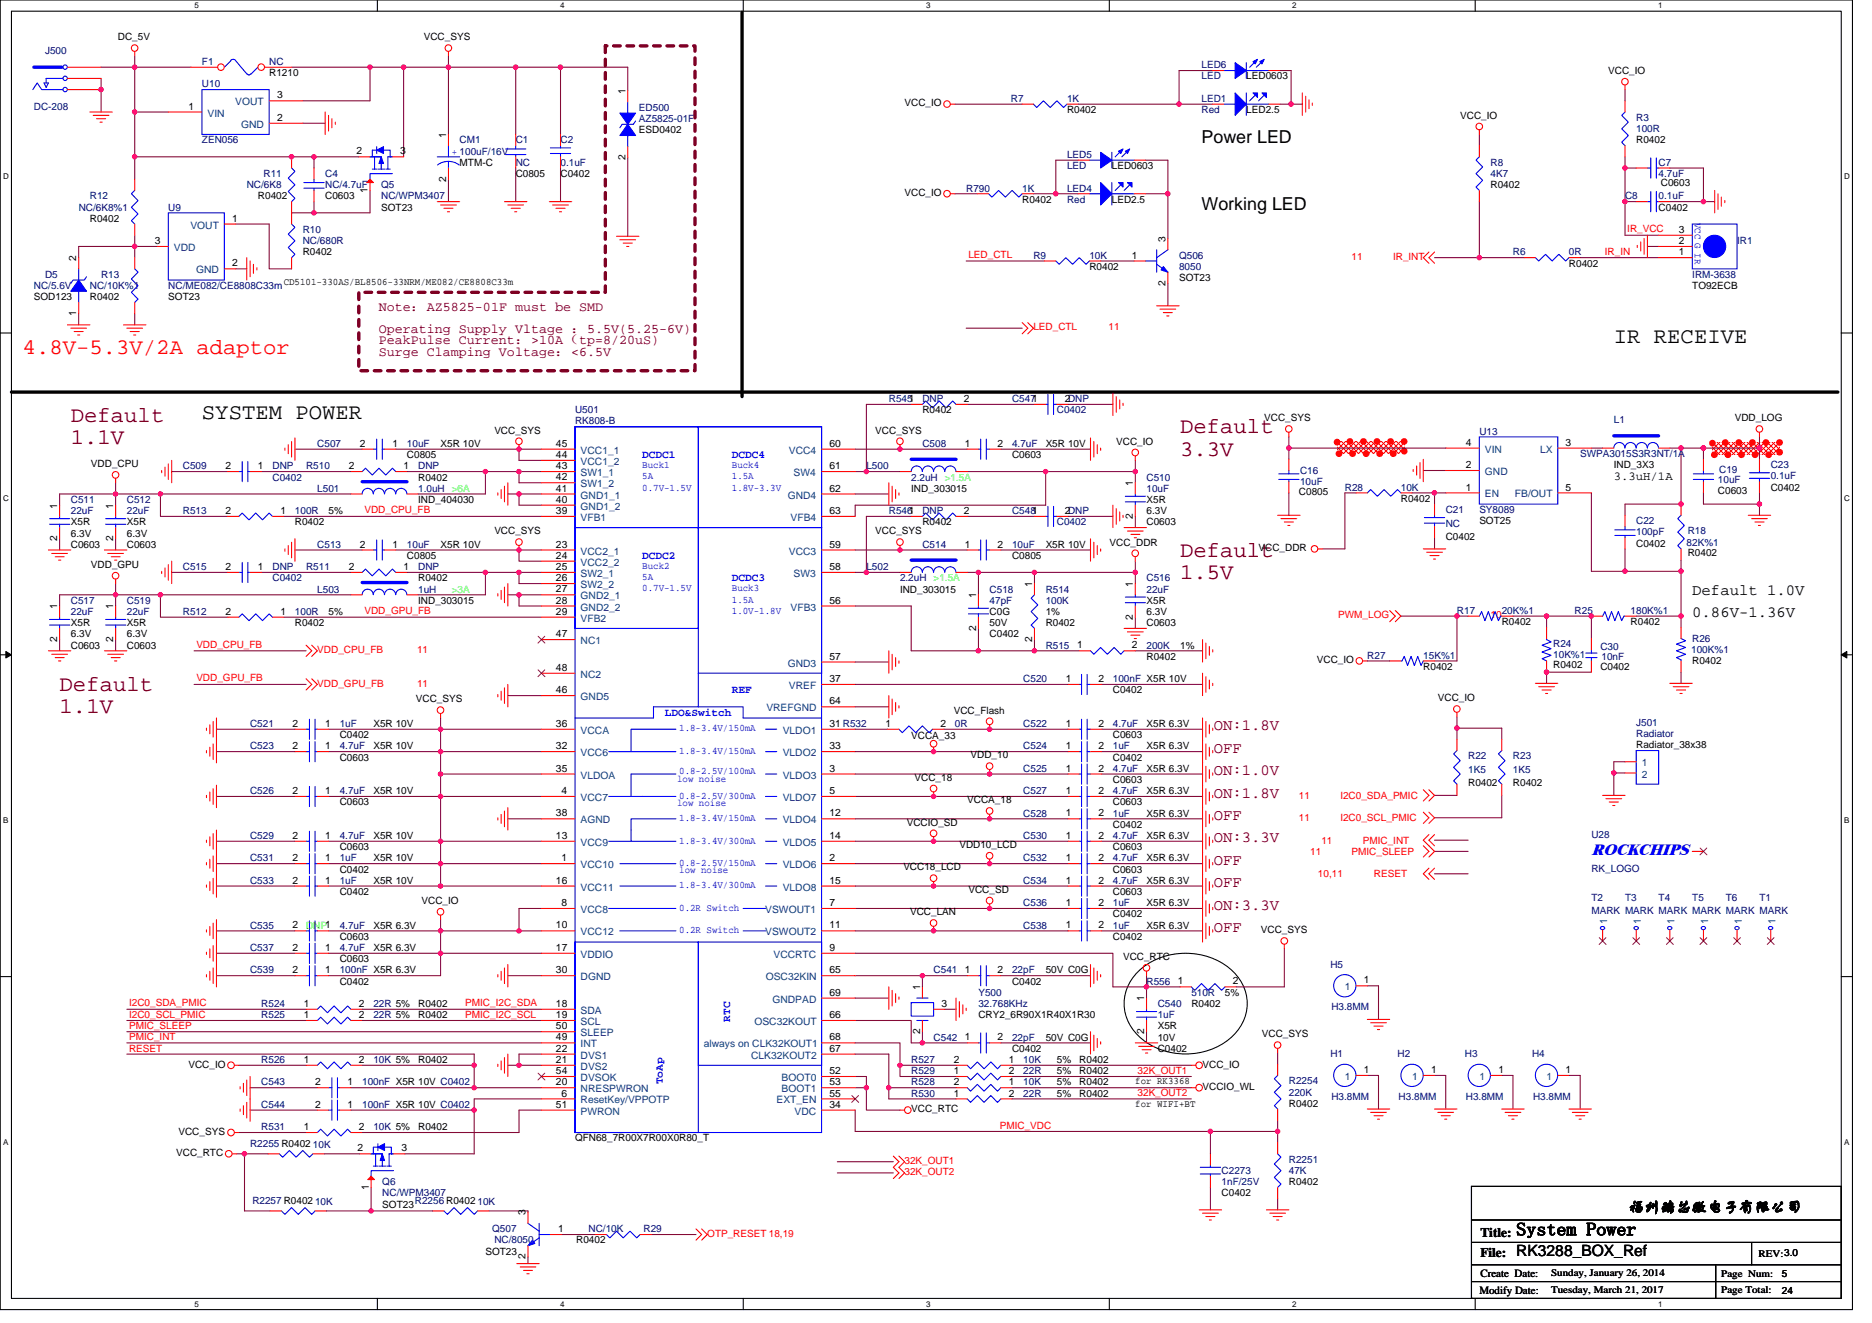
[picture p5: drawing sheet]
<svg xmlns="http://www.w3.org/2000/svg" width="297mm" height="210mm" viewBox="0 0 297 210" stroke-linecap="round" stroke-linejoin="round" font-family="sans-serif">
<defs><g id="words">
<text font-size="3.5" fill="#f00" x="3.6" y="56.2">4.8V-5.3V/2A adaptor</text>
<g font-size="3.5">
<text x="256.1" y="54.4">IR RECEIVE</text>
<text x="32" y="66.5">SYSTEM POWER</text>
</g>
<g font-size="3.5" fill="#800000">
<text x="11.2" y="67">Default</text>
<text x="11.2" y="70.5">1.1V</text>
<text x="187.3" y="68.8">Default</text>
<text x="187.3" y="72.3">3.3V</text>
<text x="187.3" y="88.3">Default</text>
<text x="187.3" y="91.9">1.5V</text>
<text x="9.5" y="109.7">Default</text>
<text x="9.5" y="113.2">1.1V</text>
</g>
<g font-size="2.8">
<text x="190.6" y="22.6">Power LED</text>
<text x="190.6" y="33.3">Working LED</text>
<text x="240.6" y="196.1">System Power</text>
</g>
<text font-size="2.6" fill="#00f" x="252.5" y="135.8">ROCKCHIPS</text>
<g font-size="2.5">
<text x="268.5" y="94.4">Default 1.0V</text>
<text x="268.5" y="98">0.86V-1.36V</text>
<text x="258.4" y="192.3">福州瑞芯微电子有限公司</text>
<text x="240.6" y="199.4">RK3288_BOX_Ref</text>
</g>
<g font-size="2.5" fill="#800000">
<text x="192.6" y="119.5">OFF</text>
<text x="192.6" y="115.9">ON:1.8V</text>
<text x="192.6" y="123">ON:1.0V</text>
<text x="192.6" y="126.6">ON:1.8V</text>
<text x="192.6" y="130.2">OFF</text>
<text x="192.6" y="133.7">ON:3.3V</text>
<text x="192.6" y="137.3">OFF</text>
<text x="192.6" y="140.8">OFF</text>
<text x="192.6" y="147.9">OFF</text>
<text x="192.6" y="144.4">ON:3.3V</text>
</g>
<g font-size="2.1" fill="#800000">
<text x="60.1" y="49.3">Note：AZ5825-01F must be SMD</text>
<text x="60.1" y="52.9">Operating Supply Vltage ：5.5V(5.25-6V)</text>
<text x="60.1" y="54.7">PeakPulse Current：&gt;10A（tp=8/20uS)</text>
<text x="60.1" y="56.5">Surge Clamping Voltage：&lt;6.5V</text>
</g>
<g font-size="2.1">
<text x="234.9" y="196.3">Title:</text>
<text x="234.9" y="199.5">File:</text>
</g>
<text font-size="1.9" x="256.1" y="76.2">3.3uH/1A</text>
<g font-size="1.8" fill="#00f">
<text x="101.9" y="72.7">DCDC1</text>
<text x="116.1" y="72.7">DCDC4</text>
<text x="101.9" y="88.7">DCDC2</text>
<text x="116.1" y="92.3">DCDC3</text>
<text x="105.5" y="113.6">LDO&amp;Switch</text>
<text x="116.1" y="110">REF</text>
<text x="115.9" y="162.2" transform="rotate(-90 115.9 162.2)">RTC</text>
<text x="105.2" y="172.1" transform="rotate(-90 105.2 172.1)">ToAp</text>
</g>
<g font-size="1.8">
<text x="234.9" y="202.6">Create Date:</text>
<text x="234.7" y="205.3">Modify Date:</text>
</g>
<g font-size="1.6" fill="#000080">
<text x="7.2" y="8.5">J500</text>
<text x="32" y="10.3">F1</text>
<text x="42.7" y="10.3">NC</text>
<text x="190.6" y="10.8">LED6</text>
<text x="5.4" y="17.4">DC-208</text>
<text x="32" y="13.9">U10</text>
<text x="101.4" y="17.6">ED500</text>
<text x="160.4" y="16.2">R7</text>
<text x="169.3" y="16.2">1K</text>
<text x="190.6" y="16.2">LED1</text>
<text x="190.6" y="17.9">Red</text>
<text x="190.6" y="12.6">LED</text>
<text x="32" y="22.8">ZEN056</text>
<text x="72.9" y="22.8">CM1</text>
<text x="81.8" y="22.8">C1</text>
<text x="88.9" y="22.8">C2</text>
<text x="101.4" y="19.4">AZ5825-01F</text>
<text x="259.6" y="19.2">R3</text>
<text x="259.6" y="21">100R</text>
<text x="39.2" y="29.9">NC/6K8</text>
<text x="41.8" y="28.1">R11</text>
<text x="51.6" y="28.1">C4</text>
<text x="51.6" y="29.9">NC/4.7uF</text>
<text x="60.5" y="29.9">Q5</text>
<text x="81.8" y="26.3">NC</text>
<text x="88.9" y="26.3">0.1uF</text>
<text x="169.3" y="25.1">LED5</text>
<text x="169.3" y="26.8">LED</text>
<text x="236.5" y="26.3">R8</text>
<text x="236.5" y="28.1">4K7</text>
<text x="263.2" y="26.3">C7</text>
<text x="263.2" y="28.1">4.7uF</text>
<text x="12.5" y="33.4">NC/6K8%1</text>
<text x="14.3" y="31.6">R12</text>
<text x="26.7" y="33.4">U9</text>
<text x="60.5" y="31.6">NC/WPM3407</text>
<text x="153.3" y="30.4">R790</text>
<text x="162.2" y="30.4">1K</text>
<text x="169.3" y="30.4">LED4</text>
<text x="169.3" y="32.2">Red</text>
<text x="257.8" y="31.6">C8</text>
<text x="263.2" y="31.6">0.1uF</text>
<text x="48" y="37">R10</text>
<text x="48" y="38.8">NC/680R</text>
<text x="164" y="41.1">R9</text>
<text x="172.9" y="41.1">10K</text>
<text x="187.1" y="41.1">Q506</text>
<text x="240.1" y="40.5">R6</text>
<text x="249" y="40.5">0R</text>
<text x="275.6" y="38.8">IR1</text>
<text x="5.4" y="45.9">NC/5.6V</text>
<text x="7.2" y="44.1">D5</text>
<text x="14.3" y="45.9">NC/10K%1</text>
<text x="16" y="44.1">R13</text>
<text x="26.7" y="45.9">NC/ME082/CE8808C33m</text>
<text x="187.1" y="42.8">8050</text>
<text x="268.5" y="44.1">IRM-3638</text>
<text x="91.2" y="65.6">U501</text>
<text x="141" y="63.8">R5451</text>
<text x="146.4" y="63.8">DNP</text>
<text x="160.6" y="63.8">C5471</text>
<text x="167.7" y="65.6">C0402</text>
<text x="50.4" y="70.9">C507</text>
<text x="64.6" y="70.9">10uF</text>
<text x="91.2" y="67.4">RK808-B</text>
<text x="146.4" y="70.9">C508</text>
<text x="160.6" y="70.9">4.7uF</text>
<text x="234.7" y="69">U13</text>
<text x="256.1" y="67.2">L1</text>
<text x="29" y="74.5">C509</text>
<text x="43.2" y="74.5">DNP</text>
<text x="43.2" y="76.3">C0402</text>
<text x="48.6" y="74.5">R510</text>
<text x="66.4" y="74.5">DNP</text>
<text x="137.5" y="74.5">L500</text>
<text x="144.6" y="76.3">2.2uH</text>
<text x="181.9" y="76.3">C510</text>
<text x="206.3" y="75.2">C16</text>
<text x="206.3" y="77">10uF</text>
<text x="213.4" y="77.9">R28</text>
<text x="222.3" y="77.9">10K</text>
<text x="250.7" y="72.5">SWPA3015S3R3NT/1A</text>
<text x="272.6" y="76.6">10uF</text>
<text x="272.8" y="75">C19</text>
<text x="281" y="74.3">C23</text>
<text x="281" y="76.1">0.1uF</text>
<text x="11.2" y="79.8">C511</text>
<text x="11.2" y="81.6">22uF</text>
<text x="20.1" y="79.8">C512</text>
<text x="20.1" y="81.6">22uF</text>
<text x="29" y="81.6">R513</text>
<text x="46.8" y="81.6">100R</text>
<text x="50.4" y="78">L501</text>
<text x="66.4" y="78">1.0uH</text>
<text x="141" y="81.6">R5461</text>
<text x="146.4" y="81.6">DNP</text>
<text x="160.6" y="81.6">C5481</text>
<text x="167.7" y="83.4">C0402</text>
<text x="181.9" y="78">10uF</text>
<text x="229.4" y="81.4">C21</text>
<text x="229.4" y="83.6">NC</text>
<text x="234.7" y="81.4">SY8089</text>
<text x="259.6" y="83.2">C22</text>
<text x="50.4" y="86.9">C513</text>
<text x="64.6" y="86.9">10uF</text>
<text x="146.4" y="86.9">C514</text>
<text x="160.6" y="86.9">10uF</text>
<text x="259.6" y="85">100pF</text>
<text x="267.6" y="86.6">82K%1</text>
<text x="267.8" y="84.8">R18</text>
<text x="11.2" y="95.8">C517</text>
<text x="20.1" y="95.8">C519</text>
<text x="29" y="90.5">C515</text>
<text x="43.2" y="90.5">DNP</text>
<text x="43.2" y="92.3">C0402</text>
<text x="48.6" y="90.5">R511</text>
<text x="50.4" y="94">L503</text>
<text x="66.4" y="90.5">DNP</text>
<text x="66.4" y="94">1uH</text>
<text x="137.5" y="90.5">L502</text>
<text x="142.8" y="92.3">2.2uH</text>
<text x="157" y="94">C518</text>
<text x="157" y="95.8">47pF</text>
<text x="165.9" y="94">R514</text>
<text x="165.9" y="95.8">100K</text>
<text x="181.9" y="92.3">C516</text>
<text x="181.9" y="94">22uF</text>
<text x="11.2" y="97.6">22uF</text>
<text x="20.1" y="97.6">22uF</text>
<text x="29" y="97.6">R512</text>
<text x="46.8" y="97.6">100R</text>
<text x="231.2" y="97.4">R17</text>
<text x="238.3" y="97.4">20K%1</text>
<text x="249.8" y="97.4">R25</text>
<text x="258.7" y="97.4">180K%1</text>
<text x="268.5" y="101.9">R26</text>
<text x="165.9" y="102.9">R515</text>
<text x="181.9" y="102.9">200K</text>
<text x="217" y="104.5">R27</text>
<text x="225.8" y="104.5">15K%1</text>
<text x="246.5" y="102.8">R24</text>
<text x="246.5" y="104.4">10K%1</text>
<text x="253.9" y="103.1">C30</text>
<text x="254.1" y="104.7">10nF</text>
<text x="268.3" y="103.7">100K%1</text>
<text x="162.4" y="108.3">C520</text>
<text x="176.6" y="108.3">100nF X5R 10V</text>
<text x="39.7" y="115.4">C521</text>
<text x="39.7" y="118.9">C523</text>
<text x="53.9" y="115.4">1uF</text>
<text x="53.9" y="118.9">4.7uF</text>
<text x="151.5" y="115.4">0R</text>
<text x="162.4" y="118.9">C524</text>
<text x="162.4" y="115.4">C522</text>
<text x="176.6" y="118.9">1uF</text>
<text x="176.6" y="115.4">4.7uF</text>
<text x="259.6" y="115.2">J501</text>
<text x="259.6" y="117">Radiator</text>
<text x="162.4" y="122.5">C525</text>
<text x="176.6" y="122.5">4.7uF</text>
<text x="233" y="120.5">R22</text>
<text x="233" y="122.7">1K5</text>
<text x="240.1" y="120.5">R23</text>
<text x="240.1" y="122.7">1K5</text>
<text x="39.7" y="126">C526</text>
<text x="53.9" y="126">4.7uF</text>
<text x="162.4" y="126">C527</text>
<text x="162.4" y="129.6">C528</text>
<text x="176.6" y="126">4.7uF</text>
<text x="176.6" y="129.6">1uF</text>
<text x="39.7" y="136.7">C531</text>
<text x="39.7" y="133.2">C529</text>
<text x="53.9" y="136.7">1uF</text>
<text x="53.9" y="133.2">4.7uF</text>
<text x="162.4" y="133.2">C530</text>
<text x="162.4" y="136.7">C532</text>
<text x="176.6" y="133.2">4.7uF</text>
<text x="176.6" y="136.7">4.7uF</text>
<text x="252.5" y="133">U28</text>
<text x="39.7" y="140.3">C533</text>
<text x="53.9" y="140.3">1uF</text>
<text x="162.4" y="140.3">C534</text>
<text x="162.4" y="143.8">C536</text>
<text x="176.6" y="140.3">4.7uF</text>
<text x="176.6" y="143.8">1uF</text>
<text x="252.5" y="138.3">RK_LOGO</text>
<text x="252.5" y="142.9">T2</text>
<text x="257.8" y="142.9">T3</text>
<text x="263.2" y="142.9">T4</text>
<text x="268.5" y="142.9">T5</text>
<text x="273.9" y="142.9">T6</text>
<text x="279.2" y="142.9">T1</text>
<text x="39.7" y="147.4">C535</text>
<text x="53.9" y="147.4">4.7uF</text>
<text x="162.4" y="147.4">C538</text>
<text x="176.6" y="147.4">1uF</text>
<text x="252.5" y="145.1">MARK MARK MARK MARK MARK MARK</text>
<text x="39.7" y="154.5">C539</text>
<text x="39.7" y="150.9">C537</text>
<text x="53.9" y="154.5">100nF X5R 6.3V</text>
<text x="53.9" y="150.9">4.7uF</text>
<text x="148.1" y="154.5">C541</text>
<text x="160.6" y="154.5">22pF</text>
<text x="211.1" y="153.6">H5</text>
<text x="41.5" y="161.6">R525</text>
<text x="41.5" y="159.8">R524</text>
<text x="59.2" y="161.6">22R 5%</text>
<text x="59.2" y="159.8">22R 5%</text>
<text x="155.3" y="158.1">Y500</text>
<text x="155.3" y="159.8">32.768KHz</text>
<text x="181.9" y="156.3">R556</text>
<text x="183.7" y="159.8">C540</text>
<text x="183.7" y="161.6">1uF</text>
<text x="189" y="158.1">510R</text>
<text x="211.3" y="160.4">H3.8MM</text>
<text x="148.1" y="165.2">C542</text>
<text x="160.6" y="165.2">22pF</text>
<text x="211.1" y="167.8">H1</text>
<text x="221.8" y="167.8">H2</text>
<text x="232.4" y="167.8">H3</text>
<text x="243.1" y="167.8">H4</text>
<text x="41.5" y="172.3">C543</text>
<text x="41.5" y="168.7">R526</text>
<text x="57.5" y="172.3">100nF X5R 10V C0402</text>
<text x="59.2" y="168.7">10K 5%</text>
<text x="144.6" y="168.7">R527</text>
<text x="144.6" y="172.3">R528</text>
<text x="144.6" y="170.5">R529</text>
<text x="162.4" y="168.7">10K</text>
<text x="162.4" y="172.3">10K</text>
<text x="162.4" y="170.5">22R</text>
<text x="204.5" y="172.1">R2254</text>
<text x="204.5" y="173.9">220K</text>
<text x="41.5" y="179.4">R531</text>
<text x="41.5" y="175.8">C544</text>
<text x="57.5" y="175.8">100nF X5R 10V C0402</text>
<text x="59.2" y="179.4">10K 5%</text>
<text x="144.6" y="174.1">R530</text>
<text x="162.4" y="174.1">22R</text>
<text x="211.3" y="174.6">H3.8MM</text>
<text x="221.9" y="174.6">H3.8MM</text>
<text x="232.6" y="174.6">H3.8MM</text>
<text x="243.3" y="174.6">H3.8MM</text>
<text x="39.7" y="182.1">R2255 R0402</text>
<text x="49.7" y="182.2">10K</text>
<text x="204.5" y="184.6">R2251</text>
<text x="40" y="191.1">R2257 R0402</text>
<text x="50" y="191.3">10K</text>
<text x="60.7" y="188.1">Q6</text>
<text x="60.7" y="189.9">NC/WPM3407</text>
<text x="65.8" y="191.1">R2256 R0402</text>
<text x="75.8" y="191.3">10K</text>
<text x="193.8" y="186.3">C2273</text>
<text x="193.8" y="188.1">1nF/25V</text>
<text x="204.5" y="186.3">47K</text>
<text x="78.1" y="195.6">Q507</text>
<text x="78.4" y="197.4">NC/8050</text>
<text x="93.4" y="195.6">NC/10K</text>
<text x="102.1" y="195.6">R29</text>
</g>
<g font-size="1.6">
<text x="18.7" y="6.4">DC_5V</text>
<text x="67.2" y="6.4">VCC_SYS</text>
<text x="255.2" y="11.7">VCC_IO</text>
<text x="29.9" y="17.4">1</text>
<text x="42.7" y="12.1">R1210</text>
<text x="44" y="15.6">3</text>
<text x="99.2" y="14.9" transform="rotate(-90 99.2 14.9)">1</text>
<text x="143.5" y="16.9">VCC_IO</text>
<text x="169.3" y="17.9">R0402</text>
<text x="197.8" y="17.9">LED2.5</text>
<text x="197.8" y="12.6">LED0603</text>
<text x="44" y="19.2">2</text>
<text x="70.8" y="21.9" transform="rotate(-90 70.8 21.9)">1</text>
<text x="101.4" y="21.1">ESD0402</text>
<text x="231.7" y="18.8">VCC_IO</text>
<text x="259.6" y="22.8">R0402</text>
<text x="56.6" y="24.5">2</text>
<text x="63.5" y="24.5">3</text>
<text x="70.8" y="28.8" transform="rotate(-90 70.8 28.8)">2</text>
<text x="72.9" y="26.3">MTM-C</text>
<text x="81.8" y="28.1">C0805</text>
<text x="88.9" y="28.1">C0402</text>
<text x="99.2" y="25.4" transform="rotate(-90 99.2 25.4)">2</text>
<text x="176.4" y="26.8">LED0603</text>
<text x="236.5" y="29.9">R0402</text>
<text x="263.5" y="29.5">C0603</text>
<text x="14.3" y="35.2">R0402</text>
<text x="36.8" y="35.2">1</text>
<text x="40.9" y="31.6">R0402</text>
<text x="51.6" y="31.6">C0603</text>
<text x="58.3" y="30.6" transform="rotate(-90 58.3 30.6)">1</text>
<text x="60.5" y="33.4">SOT23</text>
<text x="143.5" y="31.1">VCC_IO</text>
<text x="162.2" y="32.2">R0402</text>
<text x="176.4" y="32.2">LED2.5</text>
<text x="263.2" y="33.4">C0402</text>
<text x="12.1" y="41.4" transform="rotate(-90 12.1 41.4)">2</text>
<text x="24.6" y="38.7">3</text>
<text x="48" y="40.5">R0402</text>
<text x="179.6" y="41">1</text>
<text x="184.9" y="38.4" transform="rotate(-90 184.9 38.4)">3</text>
<text x="266.4" y="40.5">1</text>
<text x="266.4" y="38.7">2</text>
<text x="266.4" y="37">3</text>
<text x="5.4" y="47.6">SOD123</text>
<text x="14.3" y="47.6">R0402</text>
<text x="26.7" y="47.6">SOT23</text>
<text x="36.8" y="42.3">2</text>
<text x="45" y="45.2">CD5101-330AS/BL8506-33NRM/ME082/CE8808C33m</text>
<text x="172.9" y="42.8">R0402</text>
<text x="184.9" y="45.4" transform="rotate(-90 184.9 45.4)">2</text>
<text x="187.1" y="44.6">SOT23</text>
<text x="249" y="42.3">R0402</text>
<text x="268.5" y="45.9">TO92ECB</text>
<text x="12.1" y="50.2" transform="rotate(-90 12.1 50.2)">1</text>
<text x="146.4" y="65.6">R0402</text>
<text x="152.9" y="63.8">2</text>
<text x="168.9" y="63.8">2DNP</text>
<text x="57.1" y="70.9">2</text>
<text x="62.3" y="70.9">1</text>
<text x="69.9" y="70.9">X5R 10V</text>
<text x="78.4" y="68.8">VCC_SYS</text>
<text x="88.2" y="70.9">45</text>
<text x="131.6" y="70.9">60</text>
<text x="138.9" y="68.8">VCC_SYS</text>
<text x="153.1" y="70.9">1</text>
<text x="158.3" y="70.9">2</text>
<text x="165.9" y="70.9">X5R 10V</text>
<text x="177.1" y="70.6">VCC_IO</text>
<text x="200.6" y="66.8">VCC_SYS</text>
<text x="232.6" y="70.7">4</text>
<text x="248.4" y="70.7">3</text>
<text x="275.3" y="66.8">VDD_LOG</text>
<text x="14.4" y="74.1">VDD_CPU</text>
<text x="35.8" y="74.5">2</text>
<text x="40.9" y="74.5">1</text>
<text x="55.3" y="74.5">2</text>
<text x="64" y="74.5">1</text>
<text x="64.6" y="72.7">C0805</text>
<text x="66.4" y="76.3">R0402</text>
<text x="88.2" y="72.7">44</text>
<text x="88.2" y="74.5">43</text>
<text x="88.2" y="76.2">42</text>
<text x="131.6" y="74.5">61</text>
<text x="160.6" y="72.7">C0603</text>
<text x="179.8" y="77.2" transform="rotate(-90 179.8 77.2)">1</text>
<text x="232.6" y="77.9">1</text>
<text x="232.6" y="74.3">2</text>
<text x="248.4" y="77.9">5</text>
<text x="256.1" y="74.3">IND_3X3</text>
<text x="281" y="77.9">C0402</text>
<text x="9.1" y="80.7" transform="rotate(-90 9.1 80.7)">1</text>
<text x="11.2" y="83.4">X5R</text>
<text x="18" y="80.7" transform="rotate(-90 18 80.7)">1</text>
<text x="20.1" y="83.4">X5R</text>
<text x="35.8" y="81.6">2</text>
<text x="44.5" y="81.6">1</text>
<text x="46.8" y="83.4">R0402</text>
<text x="52.1" y="81.6">5%</text>
<text x="66.4" y="79.8">IND_404030</text>
<text x="88.2" y="81.6">39</text>
<text x="88.2" y="78">41</text>
<text x="88.2" y="79.8">40</text>
<text x="131.6" y="78">62</text>
<text x="131.6" y="81.6">63</text>
<text x="144.6" y="78">IND_303015</text>
<text x="146.4" y="83.4">R0402</text>
<text x="152.9" y="81.6">2</text>
<text x="168.9" y="81.6">2DNP</text>
<text x="179.8" y="82.3" transform="rotate(-90 179.8 82.3)">2</text>
<text x="181.9" y="83.4">C0603</text>
<text x="181.9" y="79.8">X5R</text>
<text x="181.9" y="81.6">6.3V</text>
<text x="206.1" y="78.6">C0805</text>
<text x="222.3" y="79.7">R0402</text>
<text x="234.7" y="83.2">SOT25</text>
<text x="272.6" y="78.4">C0603</text>
<text x="9.1" y="85.9" transform="rotate(-90 9.1 85.9)">2</text>
<text x="11.2" y="86.9">C0603</text>
<text x="11.2" y="85.2">6.3V</text>
<text x="18" y="85.9" transform="rotate(-90 18 85.9)">2</text>
<text x="20.1" y="86.9">C0603</text>
<text x="20.1" y="85.2">6.3V</text>
<text x="57.1" y="86.9">2</text>
<text x="62.3" y="86.9">1</text>
<text x="64.6" y="88.7">C0805</text>
<text x="69.9" y="86.9">X5R 10V</text>
<text x="78.4" y="84.8">VCC_SYS</text>
<text x="88.2" y="86.9">23</text>
<text x="88.2" y="88.7">24</text>
<text x="131.6" y="86.9">59</text>
<text x="138.9" y="84.8">VCC_SYS</text>
<text x="153.1" y="86.9">1</text>
<text x="158.3" y="86.9">2</text>
<text x="160.6" y="88.7">C0805</text>
<text x="165.9" y="86.9">X5R 10V</text>
<text x="176.1" y="86.6">VCC_DDR</text>
<text x="199.7" y="87.5">VCC_DDR</text>
<text x="229.4" y="85.7">C0402</text>
<text x="259.6" y="86.8">C0402</text>
<text x="267.8" y="88.2">R0402</text>
<text x="14.4" y="90.1">VDD_GPU</text>
<text x="35.8" y="90.5">2</text>
<text x="40.9" y="90.5">1</text>
<text x="55.3" y="90.5">2</text>
<text x="64" y="90.5">1</text>
<text x="66.4" y="95.8">IND_303015</text>
<text x="66.4" y="92.3">R0402</text>
<text x="88.2" y="90.5">25</text>
<text x="88.2" y="92.2">26</text>
<text x="88.2" y="94">27</text>
<text x="88.2" y="95.8">28</text>
<text x="131.6" y="95.8">56</text>
<text x="131.6" y="90.5">58</text>
<text x="142.8" y="94">IND_303015</text>
<text x="154.9" y="94.9" transform="rotate(-90 154.9 94.9)">1</text>
<text x="163.8" y="93.2" transform="rotate(-90 163.8 93.2)">1</text>
<text x="179.8" y="93.2" transform="rotate(-90 179.8 93.2)">1</text>
<text x="181.9" y="95.8">X5R</text>
<text x="9.1" y="101.9" transform="rotate(-90 9.1 101.9)">2</text>
<text x="9.1" y="96.7" transform="rotate(-90 9.1 96.7)">1</text>
<text x="11.2" y="99.4">X5R</text>
<text x="11.2" y="101.2">6.3V</text>
<text x="18" y="101.9" transform="rotate(-90 18 101.9)">2</text>
<text x="18" y="96.7" transform="rotate(-90 18 96.7)">1</text>
<text x="20.1" y="99.4">X5R</text>
<text x="20.1" y="101.2">6.3V</text>
<text x="35.8" y="97.6">2</text>
<text x="44.5" y="97.6">1</text>
<text x="46.8" y="99.4">R0402</text>
<text x="52.1" y="97.6">5%</text>
<text x="88.2" y="97.6">29</text>
<text x="88.2" y="101.1">47</text>
<text x="154.9" y="100.1" transform="rotate(-90 154.9 100.1)">2</text>
<text x="157" y="101.2">C0402</text>
<text x="157" y="97.6">C0G</text>
<text x="157" y="99.4">50V</text>
<text x="163.8" y="101.9" transform="rotate(-90 163.8 101.9)">2</text>
<text x="165.9" y="99.4">R0402</text>
<text x="165.9" y="97.6">1%</text>
<text x="179.8" y="98.3" transform="rotate(-90 179.8 98.3)">2</text>
<text x="181.9" y="99.4">C0603</text>
<text x="181.9" y="97.6">6.3V</text>
<text x="238.3" y="99.2">R0402</text>
<text x="258.7" y="99.2">R0402</text>
<text x="11.2" y="102.9">C0603</text>
<text x="20.1" y="102.9">C0603</text>
<text x="88.2" y="106.5">48</text>
<text x="131.6" y="104.7">57</text>
<text x="170.9" y="102.9">1</text>
<text x="179.6" y="102.9">2</text>
<text x="181.9" y="104.7">R0402</text>
<text x="187.3" y="102.9">1%</text>
<text x="209" y="105.3">VCC_IO</text>
<text x="225.8" y="106.3">R0402</text>
<text x="246.5" y="106">R0402</text>
<text x="253.9" y="106.3">C0402</text>
<text x="268.5" y="105.4">R0402</text>
<text x="66" y="111.5">VCC_SYS</text>
<text x="88.2" y="110">46</text>
<text x="131.6" y="111.8">64</text>
<text x="131.6" y="108.2">37</text>
<text x="151.3" y="113.3">VCC_Flash</text>
<text x="169.1" y="108.2">1</text>
<text x="174.3" y="108.2">2</text>
<text x="176.6" y="110">C0402</text>
<text x="228.2" y="111.3">VCC_IO</text>
<text x="46.4" y="115.4">2</text>
<text x="46.4" y="118.9">2</text>
<text x="51.6" y="115.4">1</text>
<text x="51.6" y="118.9">1</text>
<text x="53.9" y="117.2">C0402</text>
<text x="59.2" y="115.4">X5R 10V</text>
<text x="59.2" y="118.9">X5R 10V</text>
<text x="88.2" y="115.4">36</text>
<text x="88.2" y="118.9">32</text>
<text x="131.6" y="118.9">33</text>
<text x="131.6" y="115.4">31 R532</text>
<text x="140.5" y="115.4">1</text>
<text x="144.6" y="117.3">VCCA_33</text>
<text x="149.2" y="115.4">2</text>
<text x="169.1" y="118.9">1</text>
<text x="169.1" y="115.4">1</text>
<text x="174.3" y="118.9">2</text>
<text x="174.3" y="115.4">2</text>
<text x="176.6" y="117.2">C0603</text>
<text x="181.9" y="118.9">X5R 6.3V</text>
<text x="181.9" y="115.4">X5R 6.3V</text>
<text x="259.6" y="118.8">Radiator_38x38</text>
<text x="53.9" y="120.7">C0603</text>
<text x="88.2" y="122.5">35</text>
<text x="131.6" y="122.5">3</text>
<text x="145.1" y="123.9">VCC_18</text>
<text x="154" y="120.4">VDD_10</text>
<text x="169.1" y="122.5">1</text>
<text x="174.3" y="122.5">2</text>
<text x="176.6" y="120.7">C0402</text>
<text x="176.6" y="124.3">C0603</text>
<text x="181.9" y="122.5">X5R 6.3V</text>
<text x="233" y="124.8">R0402</text>
<text x="240.1" y="124.8">R0402</text>
<text x="46.4" y="126">2</text>
<text x="51.6" y="126">1</text>
<text x="53.9" y="127.8">C0603</text>
<text x="59.2" y="126">X5R 10V</text>
<text x="88.2" y="129.6">38</text>
<text x="89.1" y="126">4</text>
<text x="131.6" y="126">5</text>
<text x="131.6" y="129.6">12</text>
<text x="143.9" y="131">VCCIO_SD</text>
<text x="153.5" y="127.5">VCCA_18</text>
<text x="169.1" y="126">1</text>
<text x="169.1" y="129.6">1</text>
<text x="174.3" y="126">2</text>
<text x="174.3" y="129.6">2</text>
<text x="176.6" y="127.8">C0603</text>
<text x="176.6" y="131.4">C0402</text>
<text x="181.9" y="126">X5R 6.3V</text>
<text x="181.9" y="129.6">X5R 6.3V</text>
<text x="46.4" y="136.7">2</text>
<text x="46.4" y="133.1">2</text>
<text x="51.6" y="136.7">1</text>
<text x="51.6" y="133.1">1</text>
<text x="53.9" y="134.9">C0603</text>
<text x="59.2" y="136.7">X5R 10V</text>
<text x="59.2" y="133.2">X5R 10V</text>
<text x="88.2" y="133.1">13</text>
<text x="89.1" y="136.7">1</text>
<text x="131.6" y="136.7">2</text>
<text x="131.6" y="133.1">14</text>
<text x="152.2" y="134.6">VDD10_LCD</text>
<text x="169.1" y="133.1">1</text>
<text x="169.1" y="136.7">1</text>
<text x="174.3" y="133.1">2</text>
<text x="174.3" y="136.7">2</text>
<text x="176.6" y="134.9">C0603</text>
<text x="181.9" y="133.2">X5R 6.3V</text>
<text x="181.9" y="136.7">X5R 6.3V</text>
<text x="46.4" y="140.3">2</text>
<text x="51.6" y="140.3">1</text>
<text x="53.9" y="138.5">C0402</text>
<text x="53.9" y="142">C0402</text>
<text x="59.2" y="140.3">X5R 10V</text>
<text x="66.9" y="143.5">VCC_IO</text>
<text x="88.2" y="140.3">16</text>
<text x="89.1" y="143.8">8</text>
<text x="131.6" y="140.3">15</text>
<text x="131.6" y="143.8">7</text>
<text x="143.3" y="138.2">VCC18_LCD</text>
<text x="153.7" y="141.7">VCC_SD</text>
<text x="169.1" y="140.3">1</text>
<text x="169.1" y="143.8">1</text>
<text x="174.3" y="140.3">2</text>
<text x="174.3" y="143.8">2</text>
<text x="176.6" y="142">C0603</text>
<text x="176.6" y="138.5">C0603</text>
<text x="181.9" y="140.3">X5R 6.3V</text>
<text x="181.9" y="143.8">X5R 6.3V</text>
<text x="46.4" y="147.4">2</text>
<text x="53.9" y="149.2">C0603</text>
<text x="59.2" y="147.4">X5R 6.3V</text>
<text x="88.2" y="147.4">10</text>
<text x="131.6" y="147.4">11</text>
<text x="144.4" y="145.3">VCC_LAN</text>
<text x="169.1" y="147.4">1</text>
<text x="174.3" y="147.4">2</text>
<text x="176.6" y="149.2">C0402</text>
<text x="176.6" y="145.6">C0402</text>
<text x="181.9" y="147.4">X5R 6.3V</text>
<text x="200.1" y="148.1">VCC_SYS</text>
<text x="46.4" y="154.5">2</text>
<text x="46.4" y="150.9">2</text>
<text x="51.6" y="154.5">1</text>
<text x="51.6" y="150.9">1</text>
<text x="53.9" y="152.7">C0603</text>
<text x="59.2" y="150.9">X5R 6.3V</text>
<text x="88.2" y="154.5">30</text>
<text x="88.2" y="150.9">17</text>
<text x="131.6" y="150.9">9</text>
<text x="131.6" y="154.5">65</text>
<text x="153.1" y="154.5">1</text>
<text x="158.3" y="154.5">2</text>
<text x="165.9" y="154.5">50V C0G</text>
<text x="178.2" y="152.4">VCC_RTC</text>
<text x="48.2" y="161.6">1</text>
<text x="48.2" y="159.8">1</text>
<text x="53.9" y="156.3">C0402</text>
<text x="56.9" y="161.6">2</text>
<text x="56.9" y="159.8">2</text>
<text x="66.4" y="161.6">R0402</text>
<text x="66.4" y="159.8">R0402</text>
<text x="88.2" y="159.8">18</text>
<text x="88.2" y="161.6">19</text>
<text x="131.6" y="161.6">66</text>
<text x="131.6" y="158">69</text>
<text x="146" y="157.2" transform="rotate(-90 146 157.2)">1</text>
<text x="149.4" y="159.8">3</text>
<text x="155.3" y="161.6">CRY2_6R90X1R40X1R30</text>
<text x="160.6" y="156.3">C0402</text>
<text x="181.5" y="158.9" transform="rotate(-90 181.5 158.9)">1</text>
<text x="186.9" y="156.3">1</text>
<text x="189" y="159.8">R0402</text>
<text x="194.4" y="158.1">5%</text>
<text x="195.6" y="156.3">2</text>
<text x="216.4" y="156.1">1</text>
<text x="88.2" y="163.4">50</text>
<text x="88.2" y="165.1">49</text>
<text x="88.2" y="166.9">22</text>
<text x="131.6" y="166.9">67</text>
<text x="131.6" y="165.1">68</text>
<text x="146" y="164.1" transform="rotate(-90 146 164.1)">2</text>
<text x="153.1" y="165.1">1</text>
<text x="158.3" y="165.1">2</text>
<text x="160.6" y="166.9">C0402</text>
<text x="165.9" y="165.2">50V C0G</text>
<text x="181.5" y="164.1" transform="rotate(-90 181.5 164.1)">2</text>
<text x="183.7" y="166.9">C0402</text>
<text x="183.7" y="163.4">X5R</text>
<text x="183.7" y="165.2">10V</text>
<text x="200.2" y="164.6">VCC_SYS</text>
<text x="29.9" y="169.4">VCC_IO</text>
<text x="48.2" y="168.7">1</text>
<text x="50" y="172.3">2</text>
<text x="55.2" y="172.3">1</text>
<text x="56.9" y="168.7">2</text>
<text x="66.4" y="168.7">R0402</text>
<text x="88.2" y="172.3">20</text>
<text x="88.2" y="168.7">21</text>
<text x="88.2" y="170.5">54</text>
<text x="131.6" y="170.5">52</text>
<text x="131.6" y="172.3">53</text>
<text x="151.3" y="168.7">2</text>
<text x="151.3" y="172.3">2</text>
<text x="151.3" y="170.5">1</text>
<text x="160.1" y="168.7">1</text>
<text x="160.1" y="172.3">1</text>
<text x="160.1" y="170.5">2</text>
<text x="167.7" y="168.7">5%</text>
<text x="167.7" y="172.3">5%</text>
<text x="167.7" y="170.5">5%</text>
<text x="171.3" y="168.7">R0402</text>
<text x="171.3" y="172.3">R0402</text>
<text x="171.3" y="170.5">R0402</text>
<text x="180.1" y="172.1">for RK3368</text>
<text x="190.8" y="173">VCCIO_WL</text>
<text x="190.8" y="169.4">VCC_IO</text>
<text x="216.4" y="170.3">1</text>
<text x="227.1" y="170.3">1</text>
<text x="237.8" y="170.3">1</text>
<text x="248.4" y="170.3">1</text>
<text x="48.2" y="179.4">1</text>
<text x="50" y="175.8">2</text>
<text x="55.2" y="175.8">1</text>
<text x="56.9" y="179.4">2</text>
<text x="66.4" y="179.4">R0402</text>
<text x="88.2" y="175.8">51</text>
<text x="89.1" y="174">6</text>
<text x="131.6" y="174">55</text>
<text x="131.6" y="175.8">34</text>
<text x="144.6" y="176.6">VCC_RTC</text>
<text x="151.3" y="174">1</text>
<text x="160.1" y="174">2</text>
<text x="167.7" y="174.1">5%</text>
<text x="171.3" y="174.1">R0402</text>
<text x="180.1" y="175.7">for WIFI+BT</text>
<text x="204.5" y="175.7">R0402</text>
<text x="28" y="183.5">VCC_RTC</text>
<text x="28.3" y="180.1">VCC_SYS</text>
<text x="56.7" y="182.8">2</text>
<text x="63.7" y="182.8">3</text>
<text x="91.2" y="181.2">QFN68_7R00X7R00X0R80_T</text>
<text x="58.5" y="188.8" transform="rotate(-90 58.5 188.8)">1</text>
<text x="60.7" y="191.7">SOT23</text>
<text x="193.8" y="189.9">C0402</text>
<text x="204.5" y="188.1">R0402</text>
<text x="83.4" y="192.9" transform="rotate(-90 83.4 192.9)">3</text>
<text x="88.6" y="195.6">1</text>
<text x="91.4" y="197.4">R0402</text>
<text x="77" y="199.1">SOT23</text>
<text x="83.4" y="199.9" transform="rotate(-90 83.4 199.9)">2</text>
<text x="246.1" y="202.5">Sunday, January 26, 2014</text>
<text x="273.1" y="202.7">Page Num:</text>
<text x="279" y="199.5">REV:3.0</text>
<text x="282.7" y="202.7">5</text>
<text x="246.1" y="205.2">Tuesday, March 21, 2017</text>
<text x="273.1" y="205.2">Page Total:</text>
<text x="282.7" y="205.4">24</text>
</g>
<g font-size="1.6" fill="#004080">
<text x="37.3" y="16.7">VOUT</text>
<text x="32.9" y="18.5">VIN</text>
<text x="38.2" y="20.3">GND</text>
<text x="27.6" y="39.8">VDD</text>
<text x="30.2" y="36.3">VOUT</text>
<text x="31.1" y="43.4">GND</text>
<text x="235.6" y="71.8">VIN</text>
<text x="244.4" y="71.8">LX</text>
<text x="92.1" y="72">VCC1_1</text>
<text x="92.1" y="73.8">VCC1_2</text>
<text x="92.1" y="75.6">SW1_1</text>
<text x="92.1" y="77.3">SW1_2</text>
<text x="125.2" y="72">VCC4</text>
<text x="125.9" y="75.6">SW4</text>
<text x="235.6" y="75.4">GND</text>
<text x="92.1" y="82.7">VFB1</text>
<text x="92.1" y="79.1">GND1_1</text>
<text x="92.1" y="80.9">GND1_2</text>
<text x="125" y="79.1">GND4</text>
<text x="125.5" y="82.7">VFB4</text>
<text x="235.6" y="79">EN</text>
<text x="240.4" y="79">FB/OUT</text>
<text x="92.1" y="88">VCC2_1</text>
<text x="92.1" y="89.8">VCC2_2</text>
<text x="125.2" y="88">VCC3</text>
<text x="92.1" y="91.6">SW2_1</text>
<text x="92.1" y="93.3">SW2_2</text>
<text x="92.1" y="95.1">GND2_1</text>
<text x="125.9" y="91.6">SW3</text>
<text x="92.1" y="98.7">VFB2</text>
<text x="92.1" y="96.9">GND2_2</text>
<text x="125.5" y="96.9">VFB3</text>
<text x="92.1" y="107.6">NC2</text>
<text x="92.1" y="102.2">NC1</text>
<text x="125" y="105.8">GND3</text>
<text x="92.1" y="111.1">GND5</text>
<text x="121.6" y="112.9">VREFGND</text>
<text x="125.2" y="109.3">VREF</text>
<text x="92.1" y="116.5">VCCA</text>
<text x="124.2" y="116.5">VLDO1</text>
<text x="92.1" y="120">VCC6</text>
<text x="92.1" y="123.6">VLDOA</text>
<text x="124.2" y="123.6">VLDO3</text>
<text x="124.2" y="120">VLDO2</text>
<text x="260.5" y="121.6">1</text>
<text x="260.5" y="123.4">2</text>
<text x="92.1" y="127.1">VCC7</text>
<text x="92.1" y="130.7">AGND</text>
<text x="124.2" y="127.1">VLDO7</text>
<text x="124.2" y="130.7">VLDO4</text>
<text x="92.1" y="134.2">VCC9</text>
<text x="92.1" y="137.8">VCC10</text>
<text x="124.2" y="137.8">VLDO6</text>
<text x="124.2" y="134.2">VLDO5</text>
<text x="92.1" y="141.4">VCC11</text>
<text x="124.2" y="141.4">VLDO8</text>
<text x="92.1" y="144.9">VCC8</text>
<text x="92.1" y="148.5">VCC12</text>
<text x="121.4" y="148.5">VSWOUT2</text>
<text x="121.4" y="144.9">VSWOUT1</text>
<text x="255" y="146.7" transform="rotate(-90 255 146.7)">1</text>
<text x="260.4" y="146.7" transform="rotate(-90 260.4 146.7)">1</text>
<text x="265.7" y="146.7" transform="rotate(-90 265.7 146.7)">1</text>
<text x="271" y="146.7" transform="rotate(-90 271 146.7)">1</text>
<text x="276.4" y="146.7" transform="rotate(-90 276.4 146.7)">1</text>
<text x="281.7" y="146.7" transform="rotate(-90 281.7 146.7)">1</text>
<text x="92.1" y="155.6">DGND</text>
<text x="92.1" y="152">VDDIO</text>
<text x="121.5" y="155.6">OSC32KIN</text>
<text x="122.7" y="152">VCCRTC</text>
<text x="92.1" y="160.9">SDA</text>
<text x="122.6" y="159.1">GNDPAD</text>
<text x="213.4" y="157.2">1</text>
<text x="92.1" y="162.7">SCL</text>
<text x="92.1" y="164.5">SLEEP</text>
<text x="92.1" y="166.2">INT</text>
<text x="111.7" y="166.2">always on CLK32KOUT1</text>
<text x="119.7" y="162.7">OSC32KOUT</text>
<text x="92.1" y="173.4">NRESPWRON</text>
<text x="92.1" y="168">DVS1</text>
<text x="92.1" y="169.8">DVS2</text>
<text x="92.1" y="171.6">DVSOK</text>
<text x="119.2" y="168">CLK32KOUT2</text>
<text x="124" y="171.6">BOOT0</text>
<text x="124" y="173.4">BOOT1</text>
<text x="213.4" y="171.4">1</text>
<text x="224.1" y="171.4">1</text>
<text x="234.7" y="171.4">1</text>
<text x="245.4" y="171.4">1</text>
<text x="92.1" y="175.1">ResetKey/VPPOTP</text>
<text x="92.1" y="176.9">PWRON</text>
<text x="123.2" y="175.1">EXT_EN</text>
<text x="126.1" y="176.9">VDC</text>
</g>
<g font-size="1.6" fill="#00f">
<text x="71.7" y="24.5">+ 100uF/16V</text>
<text x="268.9" y="35.4" transform="rotate(90 268.9 35.4)">VCC G IR</text>
<text x="101.9" y="74.3">Buck1</text>
<text x="101.9" y="76.1">5A</text>
<text x="101.9" y="77.9">0.7V-1.5V</text>
<text x="116.1" y="74.3">Buck4</text>
<text x="116.1" y="76.1">1.5A</text>
<text x="116.1" y="77.9">1.8V-3.3V</text>
<text x="101.9" y="90.3">Buck2</text>
<text x="101.9" y="92.1">5A</text>
<text x="101.9" y="93.9">0.7V-1.5V</text>
<text x="116.1" y="93.9">Buck3</text>
<text x="116.1" y="95.7">1.5A</text>
<text x="116.1" y="97.4">1.0V-1.8V</text>
<text x="107.8" y="116.1">1.8-3.4V/150mA</text>
<text x="107.8" y="119.7">1.8-3.4V/150mA</text>
<text x="107.4" y="124.1">low noise</text>
<text x="107.8" y="122.9">0.8-2.5V/100mA</text>
<text x="107.4" y="127.8">low noise</text>
<text x="107.8" y="130.3">1.8-3.4V/150mA</text>
<text x="107.8" y="126.8">0.8-2.5V/300mA</text>
<text x="107.8" y="133.9">1.8-3.4V/300mA</text>
<text x="107.8" y="137.4">0.8-2.5V/150mA</text>
<text x="107.8" y="138.5">low noise</text>
<text x="107.8" y="141">1.8-3.4V/300mA</text>
<text x="107.8" y="144.5">0.2R Switch</text>
<text x="107.8" y="148.1">0.2R Switch</text>
</g>
<g font-size="1.6" fill="#f00">
<text x="153.7" y="41">LED_CTL</text>
<text x="214.5" y="41.3">11</text>
<text x="221" y="41.3">IR_INT</text>
<text x="254.7" y="40.4">IR_IN</text>
<text x="258.2" y="36.9">IR_VCC</text>
<text x="164" y="52.5">LED_CTL</text>
<text x="175.9" y="52.5">11</text>
<text x="57.8" y="81.5">VDD_CPU_FB</text>
<text x="57.8" y="97.5">VDD_GPU_FB</text>
<text x="212.3" y="98.1">PWM_LOG</text>
<text x="236.5" y="98.1">10</text>
<text x="31.2" y="102.8">VDD_CPU_FB</text>
<text x="50.4" y="103.7">VDD_CPU_FB</text>
<text x="66.2" y="103.7">11</text>
<text x="31.2" y="108.2">VDD_GPU_FB</text>
<text x="50.4" y="109">VDD_GPU_FB</text>
<text x="66.2" y="109">11</text>
<text x="206.1" y="126.8">11</text>
<text x="206.1" y="130.3">11</text>
<text x="212.7" y="126.8">I2C0_SDA_PMIC</text>
<text x="212.7" y="130.3">I2C0_SCL_PMIC</text>
<text x="207.9" y="135.7">11</text>
<text x="209.7" y="133.9">11</text>
<text x="214.5" y="135.7">PMIC_SLEEP</text>
<text x="216.2" y="133.9">PMIC_INT</text>
<text x="209.1" y="139.2">10,11</text>
<text x="218" y="139.2">RESET</text>
<text x="20.5" y="159.7">I2C0_SDA_PMIC</text>
<text x="20.5" y="161.5">I2C0_SCL_PMIC</text>
<text x="73.8" y="161.5">PMIC_I2C_SCL</text>
<text x="73.8" y="159.7">PMIC_I2C_SDA</text>
<text x="20.5" y="163.3">PMIC_SLEEP</text>
<text x="20.5" y="165.1">PMIC_INT</text>
<text x="20.5" y="166.9">RESET</text>
<text x="180.5" y="173.9">32K_OUT2</text>
<text x="180.5" y="170.4">32K_OUT1</text>
<text x="158.6" y="179.1">PMIC_VDC</text>
<text x="143.5" y="184.7">32K_OUT1</text>
<text x="143.5" y="186.5">32K_OUT2</text>
<text x="112.2" y="196.3">OTP_RESET 18,19</text>
</g>
<g font-size="1.6" fill="#0f0">
<text x="149.9" y="76.3">&gt;1.5A</text>
<text x="71.7" y="78">&gt;6A</text>
<text x="71.7" y="94">&gt;3A</text>
<text x="148.1" y="92.3">&gt;1.5A</text>
<text x="48.6" y="147.4">DNP1</text>
</g>
<g font-size="1.3">
<text x="30.8" y="1.3">5</text>
<text x="88.9" y="1.3">4</text>
<text x="147" y="1.3">3</text>
<text x="205" y="1.3">2</text>
<text x="263.1" y="1.3">1</text>
<text x=".5" y="28.4">D</text>
<text x="292.6" y="28.4">D</text>
<text x=".5" y="79.5">C</text>
<text x="292.6" y="79.5">C</text>
<text x=".5" y="130.6">B</text>
<text x="292.6" y="130.6">B</text>
<text x=".5" y="181.7">A</text>
<text x="292.6" y="181.7">A</text>
<text x="30.8" y="207.4">5</text>
<text x="88.9" y="207.4">4</text>
<text x="147" y="207.4">3</text>
<text x="205" y="207.4">2</text>
<text x="263.1" y="207.4">1</text>
</g>
</g></defs>
<path d="M0 0h293.9v207.9h-293.9zM1.8 1.8h290.4v204.3h-290.4z" fill="none" stroke="#000" stroke-width=".17"/>
<g fill="#fff">
<path d="M30.8 .2h.7v1.4h-.7z"/>
<path d="M30.8 206.3h.7v1.4h-.7z"/>
</g>
<path d="M59.9 0v1.8M59.9 206.1v1.8" fill="none" stroke="#000" stroke-width=".17"/>
<g fill="#fff">
<path d="M88.9 .2h.7v1.4h-.7z"/>
<path d="M88.9 206.3h.7v1.4h-.7z"/>
</g>
<path d="M117.9 0v1.8M117.9 206.1v1.8" fill="none" stroke="#000" stroke-width=".17"/>
<g fill="#fff">
<path d="M147 .2h.7v1.4h-.7z"/>
<path d="M147 206.3h.7v1.4h-.7z"/>
</g>
<path d="M176 0v1.8M176 206.1v1.8" fill="none" stroke="#000" stroke-width=".17"/>
<g fill="#fff">
<path d="M205 .2h.7v1.4h-.7z"/>
<path d="M205 206.3h.7v1.4h-.7z"/>
</g>
<path d="M234.1 0v1.8M234.1 206.1v1.8" fill="none" stroke="#000" stroke-width=".17"/>
<g fill="#fff">
<path d="M263.1 .2h.7v1.4h-.7z"/>
<path d="M263.1 206.3h.7v1.4h-.7z"/>
<path d="M.5 27.3h.9v1.4h-.9z"/>
<path d="M292.6 27.3h.9v1.4h-.9z"/>
<path d="M.5 78.4h.9v1.4h-.9z"/>
<path d="M292.6 78.4h.9v1.4h-.9z"/>
</g>
<path d="M0 52.9h1.8M292.2 52.9h1.7" fill="none" stroke="#000" stroke-width=".17"/>
<g fill="#fff">
<path d="M.5 129.5h.8v1.4h-.8z"/>
<path d="M292.6 129.5h.9v1.4h-.9z"/>
</g>
<path d="M0 103.9h1.8M292.2 103.9h1.7" fill="none" stroke="#000" stroke-width=".17"/>
<path d="M.9 103.4l.9 .5-.9 .5zM292.2 103.9l.8-.5v1z" fill="#000" stroke="#000" stroke-width=".16"/>
<g fill="#fff">
<path d="M.5 180.5h.8v1.4h-.8z"/>
<path d="M292.6 180.5h.9v1.4h-.9z"/>
</g>
<path d="M0 155h1.8M180.4 154.4a11.2 11.2 0 0 1 15.5 0 6.9 6.9 0 0 1-.9 10.5 11.2 11.2 0 0 1-14.6-.7 6.9 6.9 0 0 1 0-9.8zM292.2 155h1.7M233.5 188.3h58.7v17.8h-58.7zM233.5 193.6h58.7M233.5 197.2h58.7M277.9 197.2v3.5M233.5 200.7h58.7M233.5 203.4h58.7M272.2 200.7v5.4" fill="none" stroke="#000" stroke-width=".17"/>
<path d="M117.7 1.9v61M1.8 62.2h289.8" fill="none" stroke="#000" stroke-width=".53"/>
<g fill="#f00" stroke="#f00" stroke-width="1.1" stroke-dasharray="0 2.1">
<path d="M271.7 70.2h10.7v2h-10.7z" fill-rule="evenodd"/>
<path d="M212.1 70.1h10.7v1.9h-10.7z" fill-rule="evenodd"/>
</g>
<path d="M96.1 7.3h14.2v51.5h-53.4v-12.4h39.2z" fill="none" stroke="#800000" stroke-width=".53" stroke-dasharray="1.1 1.1"/>
<g fill="none" stroke="#800040" stroke-width=".17">
<path d="M16 10.7h5.4M16 12.4v5.4M21.4 10.7v7.1h5.3M21.4 17.8v7.1M21.4 10.7h8.9M21.4 8.9v1.8M46.3 10.7h12.4M48 19.6h3.6M58.7 10.7h5.3M58.7 10.7v5.3h-10.7M64 10.7v14.2M71.2 8.9v12.4"/>
<path d="M81.8 10.7v10.6M81.8 10.7h7.1M81.8 10.7h-17.8M88.9 10.7v10.6M88.9 10.7h10.7v3.7M151.5 16.5h10.7M171.1 16.5h16M187.1 16.5h5.3M192.4 11.2h-5.3v5.3M203.1 16.5h1.8M203.1 11.2h1.8v5.3h1.7M257.8 14.2v1.8"/>
<path d="M21.4 39.1h-8.9v1.8M21.4 24.9v3.5M21.4 37.3v1.8M21.4 39.1v1.8M21.4 24.9h28.4v1.8M21.4 39.1h3.5M37.4 35.6h5.3v7.1h3.6M46.3 33.8h3.5M49.8 32v1.8M49.8 24.9h7.1M58.7 30.2v3.6h-8.9M71.2 28.4v3.6"/>
<path d="M81.8 26.7v5.3M88.9 26.7v5.3M99.6 25.1v12.4M151.5 30.8h3.6M164 30.8h3.5M167.5 30.8h3.6M171.1 25.4h-3.6v5.4M181.8 25.4h3.5v5.4M181.8 30.8h3.5v7.1M234.7 21.3v1.8M234.7 32v8.9M257.8 26.7h1.8"/>
<path d="M257.8 32h1.8M257.8 32v5.3h5.4M257.8 24.9v1.8M257.8 26.7v5.3M261.4 39.1h1.8M265 26.7h5.3v5.3h1.8M265 32h5.3M12.5 49.8v1.8M21.4 49.8v1.8M37.4 42.7h1.8M153.3 41.4h12.5M153.3 52.1h8.9"/>
<path d="M174.6 41.4h5.4M185.3 45v3.5M227.6 40.9h7.1M234.7 40.9h7.1M250.7 40.9h12.5M18.3 76.6v1.8M18.3 78.4h-8.8v1.8M18.3 78.4v1.8M18.3 78.4h7.2M25.5 78.4h30.2M25.5 78.4v3.6h10.6M27.2 74.8h8.9"/>
<path d="M41.5 74.8h14.2M46.8 71.3h10.7M62.8 71.3h19.6M64.6 74.8h12.4M77 74.8h5.4M77 74.8v3.6h-10.6M80.6 78.4h1.8M82.4 78.4h3.5M82.4 78.4v1.8h3.5M82.4 71.3v1.8h3.5M82.4 74.8v1.8h3.5M82.4 71.3h3.5"/>
<path d="M82.4 74.8h3.5M135.7 78.4h5.3M135.7 71.3h17.8M135.7 74.8h1.8M144.6 64.2h-7.1v10.6h5.3M153.5 64.2h10.6M153.5 74.8h12.4M158.8 71.3h14.2M165.9 74.8v5.4h-30.2v1.8M165.9 74.8h14.2M169.5 64.2h7.1M180.1 74.8v1.8"/>
<path d="M180.1 73.1v1.7M204.5 71.1h24.9M204.5 69.3v1.8M204.5 78.2v3.6M204.5 71.1v1.8M215.2 78.2h-1.8v8.9h-3.6M224.1 78.2h3.5M225.8 74.7h3.6M227.6 78.2h1.8M227.6 78.2v1.8M252.5 78.2v12.5h5.3M252.5 71.1h1.8"/>
<path d="M265 71.1h1.7M266.7 71.1v8.9h-8.9v1.8M266.7 71.1h3.6M270.3 71.1v1.8M270.3 78.2v1.8h8.9M270.3 71.1h8.9M279.2 71.1v1.8M279.2 69.3v1.8M279.2 78.2v1.8M9.5 96.2v-1.8h8.8v1.8M9.5 85.5v1.8M18.3 92.6v1.8h7.2"/>
<path d="M18.3 85.5v1.8M25.5 94.4v3.6h10.6M25.5 94.4h30.2M27.2 90.8h8.9M41.5 90.8h14.2M45 98h40.9M45 82h40.9M46.8 87.3h10.7M62.8 87.3h23.1M64.6 90.8h12.4M77 90.8h5.4M77 90.8v3.6h-10.6"/>
<path d="M80.6 94.4h1.8M82.4 90.8v1.8h3.5M82.4 90.8h3.5M82.4 94.4v1.8h3.5M82.4 94.4h3.5M82.4 87.3v1.8h3.5M135.7 96.2h8.9v7.1h10.7M135.7 87.3h17.8M135.7 90.8h1.8M144.6 82h-7.1v8.8h5.3M153.5 90.8h1.8M153.5 82h10.6"/>
<path d="M155.3 90.8v3.6M155.3 99.7v3.6M155.3 90.8h8.8M158.8 87.3h14.2M164.1 90.8v1.8M164.1 90.8h16M169.5 82h7.1M180.1 82v1.7M180.1 89.1v1.7M180.1 90.8v1.8M180.1 98v1.7M222.3 97.8h8.9"/>
<path d="M227.6 85.3v1.8M231.2 97.8h1.8M231.2 97.8v7.1h-3.6M240.1 97.8h5.3M245.4 97.8h7.1v3.5M245.4 97.8v1.8M257.8 87.1v3.6M257.8 90.7h8.9M259.6 97.8h7.1M266.7 90.7v7.1M266.7 88.9v1.8M266.7 97.8v1.8"/>
<path d="M279.2 80v1.8M9.5 101.5v1.8M18.3 101.5v1.8M30.8 108.6h17.8M30.8 103.3h17.8M34.4 115.7h12.4M34.4 119.3h12.4M52.1 119.3h17.8M52.1 115.7h17.8M69.9 119.3h16M69.9 114v1.7M69.9 115.7v3.6"/>
<path d="M69.9 119.3v3.6M69.9 115.7h16M80.6 110.4h5.3M135.7 115.7h5.2M135.7 108.6h33.8M135.7 112.2h5.3M135.7 105.1h5.3M135.7 119.3h33.8M149.8 115.7h7.2v.2M155.3 103.3h8.8M157 115.7h12.5M164.1 101.5v1.8"/>
<path d="M164.1 103.3h7.2M174.8 115.7h16M174.8 119.3h16M174.8 108.6h16M180.1 103.3h10.7M217 104.9h3.5M231.2 115.6v1.7M231.2 113.8v1.8M231.2 115.6h7.1v1.7M252.5 106.7h-7.1v1.8M266.7 106.7v1.8M34.4 126.4h12.4"/>
<path d="M34.4 137.1h12.4M34.4 133.5h12.4M52.1 126.4h17.8M52.1 137.1h17.8M52.1 133.5h17.8M69.9 122.9v3.5M69.9 126.4v7.1M69.9 133.5v3.6M69.9 137.1v3.5M69.9 122.9h16M69.9 126.4h16M69.9 133.5h16"/>
<path d="M69.9 137.1h16M80.6 130h5.3M135.7 122.9h33.8M135.7 130h33.8M135.7 126.4h33.8M135.7 133.5h33.8M135.7 137.1h33.8M174.8 122.9h16M174.8 126.4h16M174.8 130h16M174.8 133.5h16M174.8 137.1h16"/>
<path d="M227.6 133.3h5.4M227.6 138.7h5.4M227.6 126.2h3.6M227.6 135.1h5.4M238.3 126.2v3.6h-10.7M256.1 122.7v3.5M256.1 122.7h1.7M257.8 120.9h-1.7v1.8M34.4 140.6h12.4M34.4 151.3h12.4M34.4 147.7h12.4M34.4 154.9h12.4"/>
<path d="M52.1 140.6h17.8M52.1 151.3h17.8M52.1 147.7h17.8M69.9 151.3v3.6h-17.8M69.9 146v1.7M69.9 140.6h16M69.9 151.3h16M69.9 147.7v3.6M69.9 147.7h12.5M80.6 154.9h5.3M85.9 144.2h-3.5v3.5h3.5M135.7 154.9h10.7"/>
<path d="M135.7 158.4h5.3M135.7 140.6h33.8M135.7 147.7h33.8M135.7 144.2h33.8M135.7 151.3h40.9v5.3h5.3M146.4 154.9v1.7M146.4 154.9h7.1M158.8 154.9h14.2M174.8 140.6h16M174.8 144.2h16M174.8 147.7h16M181.9 156.6v1.8"/>
<path d="M181.9 156.6h5.4M181.9 154.9v1.7M203.8 150.6v6h-7.7M217 156.5h1.7v5.3M20.1 167.3h55.1v1.8M20.1 160.2h28.5M20.1 162h28.5M20.1 163.7h65.8M20.1 165.5h65.8M37.9 179.7h10.7M37.9 169.1h10.7M39.7 176.2h10.7"/>
<path d="M39.7 172.6h10.7M55.7 176.2h19.5M55.7 172.6h19.5M57.5 169.1h17.7M57.5 162h28.4M57.5 160.2h28.4M75.2 176.2v6.9h-11M75.2 169.1v3.5M75.2 172.6h10.7M80.6 169.1h1.8M85.9 176.2h-3.5v3.5h-24.9M85.9 174.4h-10.7v1.8"/>
<path d="M85.9 167.3h-3.5v1.8h3.5M135.7 167.3h5.3v5.3M135.7 176.2v3.4h56.4M135.7 165.5h7.1v3.6M135.7 170.9h1.8v1.7M135.7 172.6h1.8M135.7 162h8.9v3.5h1.8M137.5 172.6v3.6h5.3M141 172.6h10.7M141 172.6v1.8h10.7M142.8 169.1h8.9M142.8 169.1v1.8h8.9"/>
<path d="M146.4 163.7v1.8M146.4 165.5h7.1M149.9 160.2h1.8M158.8 165.5h14.2M160.6 170.9h28.4M160.6 172.6h28.4M160.6 169.1h28.4M160.6 174.4h28.4M181.9 163.7v1.8M192.1 179.6h10.6M192.1 179.6v3.5M202.7 167.1v1.8"/>
<path d="M202.7 177.8v1.8M202.7 179.6v1.8M217 170.7h1.7v5.3M227.6 170.7h1.8v5.3M238.3 170.7h1.8v5.3M249 170.7h1.7v5.3M37.5 183.1h1.3M38.8 183.1h3.7M38.8 183.1v9.1h4.1M51.4 183.1h5.7M51.8 192.2h7.1M58.9 188.5v3.7"/>
<path d="M58.9 192.2h9.8M77.6 192.2h6.2v.2M83.8 199.5v1.1M89.1 195.9h5.3M103.3 195.9h7.1M132.9 186.2h8.9M132.9 184.4h8.9M192.1 188.5v3.5M202.7 190.2v1.8"/>
</g>
<g fill="#f0f" stroke="#f0f" stroke-width=".17">
<circle cx="187.1" cy="16.5" r=".35"/>
<circle cx="257.8" cy="32" r=".35"/>
<circle cx="257.8" cy="26.7" r=".35"/>
<circle cx="270.3" cy="32" r=".35"/>
<circle cx="58.7" cy="10.7" r=".35"/>
<circle cx="81.8" cy="10.7" r=".35"/>
<circle cx="71.1" cy="10.7" r=".35"/>
<circle cx="231.2" cy="115.6" r=".35"/>
<circle cx="49.8" cy="33.8" r=".35"/>
<circle cx="46.3" cy="24.9" r=".35"/>
<circle cx="49.8" cy="24.9" r=".35"/>
<circle cx="21.4" cy="24.9" r=".35"/>
<circle cx="64" cy="10.7" r=".35"/>
<circle cx="21.4" cy="17.8" r=".35"/>
<circle cx="21.4" cy="10.7" r=".35"/>
<circle cx="21.4" cy="39.1" r=".35"/>
<circle cx="16" cy="14.2" r=".35"/>
<circle cx="234.7" cy="40.9" r=".35"/>
<circle cx="185.3" cy="30.7" r=".35"/>
<circle cx="256.1" cy="122.7" r=".35"/>
<circle cx="167.5" cy="30.7" r=".35"/>
<circle cx="204.9" cy="16.5" r=".35"/>
<circle cx="69.9" cy="119.3" r=".35"/>
<circle cx="18.3" cy="78.4" r=".35"/>
<circle cx="69.9" cy="122.8" r=".35"/>
<circle cx="69.9" cy="126.4" r=".35"/>
<circle cx="69.9" cy="115.7" r=".35"/>
<circle cx="25.5" cy="78.4" r=".35"/>
<circle cx="69.9" cy="133.5" r=".35"/>
<circle cx="69.9" cy="137.1" r=".35"/>
<circle cx="69.9" cy="140.6" r=".35"/>
<circle cx="18.3" cy="94.4" r=".35"/>
<circle cx="25.5" cy="94.4" r=".35"/>
<circle cx="82.3" cy="94.4" r=".35"/>
<circle cx="82.3" cy="87.3" r=".35"/>
<circle cx="82.3" cy="90.8" r=".35"/>
<circle cx="77" cy="90.8" r=".35"/>
<circle cx="181.9" cy="156.6" r=".35"/>
<circle cx="137.5" cy="74.8" r=".35"/>
<circle cx="142.8" cy="71.3" r=".35"/>
<circle cx="137.5" cy="90.8" r=".35"/>
<circle cx="82.3" cy="147.7" r=".35"/>
<circle cx="69.9" cy="147.7" r=".35"/>
<circle cx="75.2" cy="169.1" r=".35"/>
<circle cx="180.1" cy="74.8" r=".35"/>
<circle cx="75.2" cy="176.2" r=".35"/>
<circle cx="82.3" cy="169.1" r=".35"/>
<circle cx="75.2" cy="172.6" r=".35"/>
<circle cx="157" cy="115.7" r=".35"/>
<circle cx="148.1" cy="119.3" r=".35"/>
<circle cx="157" cy="122.8" r=".35"/>
<circle cx="157" cy="130" r=".35"/>
<circle cx="148.1" cy="126.4" r=".35"/>
<circle cx="148.1" cy="133.5" r=".35"/>
<circle cx="157" cy="137.1" r=".35"/>
<circle cx="157" cy="144.2" r=".35"/>
<circle cx="148.1" cy="140.6" r=".35"/>
<circle cx="148.1" cy="147.7" r=".35"/>
<circle cx="69.9" cy="151.3" r=".35"/>
<circle cx="146.4" cy="165.5" r=".35"/>
<circle cx="146.4" cy="154.9" r=".35"/>
<circle cx="137.5" cy="172.6" r=".35"/>
<circle cx="141" cy="172.6" r=".35"/>
<circle cx="165.9" cy="74.8" r=".35"/>
<circle cx="142.8" cy="87.3" r=".35"/>
<circle cx="155.2" cy="90.8" r=".35"/>
<circle cx="155.2" cy="103.3" r=".35"/>
<circle cx="164.1" cy="103.3" r=".35"/>
<circle cx="180.1" cy="90.8" r=".35"/>
<circle cx="164.1" cy="90.8" r=".35"/>
<circle cx="82.3" cy="71.3" r=".35"/>
<circle cx="82.3" cy="78.4" r=".35"/>
<circle cx="82.3" cy="74.8" r=".35"/>
<circle cx="77" cy="74.8" r=".35"/>
<circle cx="142.8" cy="169.1" r=".35"/>
<circle cx="204.5" cy="71.1" r=".35"/>
<circle cx="266.7" cy="90.7" r=".35"/>
<circle cx="257.8" cy="90.7" r=".35"/>
<circle cx="270.3" cy="71.1" r=".35"/>
<circle cx="245.4" cy="97.8" r=".35"/>
<circle cx="279.2" cy="71.1" r=".35"/>
<circle cx="245.4" cy="106.7" r=".35"/>
<circle cx="266.7" cy="80" r=".35"/>
<circle cx="266.7" cy="71.1" r=".35"/>
<circle cx="252.5" cy="97.8" r=".35"/>
<circle cx="231.2" cy="97.8" r=".35"/>
<circle cx="266.7" cy="97.8" r=".35"/>
<circle cx="227.6" cy="78.2" r=".35"/>
<circle cx="279.2" cy="80" r=".35"/>
<circle cx="202.7" cy="179.6" r=".35"/>
<circle cx="192.1" cy="179.6" r=".35"/>
<circle cx="88.9" cy="10.7" r=".35"/>
<circle cx="38.8" cy="183.1" r=".35"/>
<circle cx="58.9" cy="192.2" r=".34"/>
</g>
<g fill="none" stroke="#f00" stroke-width=".17">
<path d="M14.3 17.8h3.5M14.8 18.3h2.5M15.3 18.8h1.5M15.9 19.4h.3M21.4 8.2v.7M51.6 17.8v3.5M52.1 18.3v2.5M52.7 18.8v1.5M53.2 19.4v.3M71.2 8.2v.7M150.8 16.5h.7M206.6 14.8v3.5"/>
<path d="M207.2 15.3v2.5M207.7 15.8v1.5M208.2 16.4v.3M257.8 13.5v.7M69.4 32h3.5M69.9 32.5h2.5M70.4 33.1h1.5M71 33.6h.3M80 32h3.6M80.6 32.5h2.5M81.1 33.1h1.4M81.7 33.6h.3"/>
<path d="M87.2 32h3.5M87.7 32.5h2.5M88.2 33.1h1.5M88.8 33.6h.3M97.8 37.5h3.6M98.4 38.1h2.5M98.9 38.6h1.4M99.4 39.1h.4M150.8 30.8h.7M234.7 20.6v.7M259.8 38.9v.4M260.3 38.4v1.4"/>
<path d="M260.9 37.9v2.5M261.4 37.3v3.6M272.1 30.2v3.6M272.6 30.8v2.5M273.1 31.3v1.4M273.7 31.8v.4M10.7 51.6h3.6M11.2 52.1h2.5M11.8 52.6h1.4M12.3 53.2h.4M19.6 51.6h3.6M20.1 52.1h2.5"/>
<path d="M20.7 52.6h1.4M21.2 53.2h.3M39.2 40.9v3.5M39.7 41.4v2.5M40.2 42v1.4M40.8 42.5v.3M162.2 51.2l.9 .9-.9 .9M163.1 51.2l.9 .9-.9 .9M183.5 48.5h3.6M184.1 49.1h2.5M184.6 49.6h1.4M185.1 50.1h.4"/>
<path d="M226.7 40l-.9 .9 .9 .9M227.6 40l-.9 .9 .9 .9M241.8 40.9h1.8M249 40.9h1.7M18.3 75.9v.7M25.7 74.7v.3M26.2 74.1v1.5M26.7 73.6v2.5M27.2 73.1v3.5M45.2 71.1v.4M45.7 70.6v1.4M46.3 70.1v2.4"/>
<path d="M46.8 69.5v3.6M55.7 74.8h1.8M62.8 74.8h1.8M79 78.2v.4M79.5 77.7v1.4M80 77.2v2.5M80.6 76.6v3.6M82.4 70.6v.7M141 76.6v3.6M141.6 77.2v2.5M142.1 77.7v1.4M142.6 78.2v.4"/>
<path d="M142.8 70.6v.7M164.1 64.2h1.8M167.7 64.2h1.8M173 69.5v3.6M173.6 70.1v2.4M174.1 70.6v1.4M174.6 71.1v.4M176.6 62.4v3.6M177.1 62.9v2.5M177.7 63.5v1.4M178.2 64v.4M180.1 72.4v.7"/>
<path d="M204.5 68.6v.7M224.2 74.5v.3M224.8 74v1.4M225.3 73.4v2.5M225.8 72.9v3.6M254.3 71.1h1.8M263.2 71.1h1.8M279.2 68.6v.7M7.7 87.3h3.5M8.2 87.8h2.5M8.8 88.4h1.4M9.3 88.9h.3"/>
<path d="M9.5 80.2v1.8M9.5 83.7v1.8M16.6 87.3h3.5M17.1 87.8h2.5M17.6 88.4h1.5M18.2 88.9h.3M18.3 91.9v.7M25.7 90.7v.3M26.2 90.1v1.5M26.7 89.6v2.5M27.2 89.1v3.5M45.2 87.1v.4"/>
<path d="M45.7 86.6v1.4M46.3 86.1v2.4M46.8 85.5v3.6M79 94.2v.4M79.5 93.7v1.4M80 93.2v2.5M80.6 92.6v3.6M82.4 86.6v.7M142.8 86.6v.7M164.1 92.6v1.8M164.1 99.7v1.8M164.1 82h1.8"/>
<path d="M167.7 82h1.8M173 85.5v3.6M173.6 86.1v2.4M174.1 86.6v1.4M174.6 87.1v.4M176.6 80.2v3.5M177.1 80.7v2.5M177.7 81.3v1.4M178.2 81.8v.3M178.4 83.7h3.5M178.4 99.7h3.5M178.9 84.3h2.5"/>
<path d="M179.4 84.8h1.5M180 85.3h.3M180.1 88.4v.7M202.7 81.8h3.6M203.3 82.3h2.5M203.8 82.8h1.4M204.3 83.4h.4M209.1 87.1h.7M220.5 96.9l.9 .9-.9 .9M221.4 96.9l.9 .9-.9 .9M225.8 87.1h3.6M226.4 87.7h2.5"/>
<path d="M226.9 88.2h1.4M227.5 88.7h.3M233 97.8h1.7M238.3 97.8h1.8M266.7 99.6v1.7M277.4 81.8h3.6M277.9 82.3h2.5M278.5 82.8h1.4M279 83.4h.4M7.7 103.3h3.5M8.2 103.8h2.5M8.8 104.4h1.4"/>
<path d="M9.3 104.9h.3M16.6 103.3h3.5M17.1 103.8h2.5M17.6 104.4h1.5M18.2 104.9h.3M32.8 115.6v.3M32.8 119.1v.4M33.3 115v1.5M33.3 118.6v1.4M33.8 114.5v2.5M33.8 118.1v2.4M34.4 114v7.1"/>
<path d="M46.8 115.7h1.8M48.6 107.7l.9 .9-.9 .9M48.6 102.4l.9 .9-.9 .9M49.5 107.7l.9 .9-.9 .9M49.5 102.4l.9 .9-.9 .9M50.4 115.7h1.7M69.9 113.3v.7M79 110.2v.4M79.5 109.7v1.4M80 109.2v2.5M80.6 108.6v3.6M141 110.4v3.6"/>
<path d="M141 103.3v3.5M141.6 111v2.4M141.6 103.8v2.5M142.1 111.5v1.4M142.1 104.4v1.4M142.6 112v.4M142.6 104.9v.4M148.1 118.6v.7M157 115v.7M178.9 100.3h2.5M179.4 100.8h1.5M180 101.3h.3"/>
<path d="M190.8 114v35.5M190.8 101.5v3.6M190.8 106.8v3.6M191.3 114.5v2.5M191.3 118.1v2.4M191.3 102.1v2.4M191.3 107.4v2.5M191.9 115v1.5M191.9 118.6v1.4M191.9 102.6v1.4M191.9 107.9v1.4M192.4 115.6v.3"/>
<path d="M192.4 119.1v.4M192.4 103.1v.4M192.4 108.5v.3M216.2 104.9h.8M231.2 113.1v.7M243.6 108.5h3.6M244.2 109h2.5M244.7 109.5h1.4M245.2 110.1h.4M265 108.5h3.5M265.5 109h2.5M266 109.5h1.5"/>
<path d="M266.6 110.1h.3M266.7 104.9v1.8M32.8 126.2v.4M32.8 136.9v.4M32.8 133.3v.4M33.3 125.7v1.4M33.3 136.4v1.4M33.3 132.8v1.4M33.3 139.9v1.5M33.8 125.2v2.5M33.8 135.8v2.5M33.8 132.3v2.5"/>
<path d="M33.8 139.4v2.5M34.4 124.6v3.6M34.4 131.7v10.7M46.8 137.1h1.8M50.4 137.1h1.7M79 129.8v.4M79.5 129.3v1.4M80 128.7v2.5M80.6 128.2v3.5M148.1 125.7v.7M148.1 132.8v.7M148.1 139.9v.7"/>
<path d="M157 122.2v.7M157 129.3v.7M157 136.4v.7M191.3 121.6v2.5M191.3 125.2v2.5M191.3 128.7v2.5M191.3 132.3v2.5M191.3 135.8v2.5M191.3 139.4v2.5M191.9 122.2v1.4M191.9 125.7v1.4M191.9 129.3v1.4"/>
<path d="M191.9 132.8v1.4M191.9 136.4v1.4M191.9 139.9v1.5M192.4 122.7v.3M192.4 126.2v.4M192.4 129.8v.4M192.4 133.3v.4M192.4 136.9v.4M225.8 125.3l.9 .9-.9 .9M225.8 128.9l.9 .9-.9 .9M225.8 134.2l.9 .9-.9 .9M226.7 132.5l-.9 .8 1.8 1.8-.9 .9"/>
<path d="M226.7 137.8l-.9 .9 .9 .9M226.7 125.3l.9 .9-.9 .9M226.7 128.9l.9 .9-.9 .9M227.6 132.5l-.9 .8 .9 .9M227.6 137.8l-.9 .9 .9 .9M254.3 126.2h3.5M254.8 126.8h2.5M255.4 127.3h1.4M255.9 127.8h.3M257.8 120.9h1.8M257.8 122.7h1.8M32.8 140.5v.3"/>
<path d="M32.8 151.1v.4M32.8 147.6v.3M32.8 154.7v.3M33.3 150.6v1.4M33.3 147v1.5M33.3 154.2v1.4M33.8 150.1v2.4M33.8 146.5v2.5M33.8 153.6v2.5M34.4 146v10.6M69.9 145.3v.7M79 154.7v.3"/>
<path d="M79.5 154.2v1.4M80 153.6v2.5M80.6 153.1v3.5M141 156.6v3.6M141.6 157.2v2.5M142.1 157.7v1.4M142.6 158.2v.4M148.1 147v.7M151.7 158.4v3.6M152.2 159v2.4M152.8 159.5v1.4M157 143.5v.7"/>
<path d="M169.5 140.6h1.8M169.5 147.7h1.8M169.5 144.2h1.8M173 153.1v3.5M173 140.6h1.8M173 147.7h1.8M173 144.2h1.8M173.6 153.6v2.5M174.1 154.2v1.4M174.6 154.7v.3M181.9 154.2v.7M191.3 143v2.4"/>
<path d="M191.3 146.5v2.5M191.9 143.5v1.4M191.9 147v1.5M192.4 140.5v.3M192.4 144v.4M192.4 147.6v.3M203.8 149.9v.7M265 147.6v1.8M37.2 179.7h.7M37.2 169.1h.7M38.1 176v.4M38.1 172.5v.3"/>
<path d="M38.6 175.5v1.4M38.6 171.9v1.5M39.2 175v2.4M39.2 171.4v2.5M39.7 170.9v7.1M48.6 162h1.8M55.7 162h1.8M79 168.9v.4M79.5 168.4v1.4M80 167.9v2.4M80.6 167.3v3.6M142.8 176.2h.7"/>
<path d="M153.3 160v.4M173 163.7v3.6M173.6 164.3v2.5M174.1 164.8v1.4M174.6 165.4v.3M180.1 165.5h3.6M180.7 166.1h2.5M181.2 166.6h1.4M181.8 167.1h.3M189 172.6h.8M189 169.1h.8M202.7 166.4v.7"/>
<path d="M217 161.8h3.5M217 176h3.5M217.5 162.3h2.5M217.5 176.6h2.5M218 162.9h1.5M218 177.1h1.5M218.6 163.4h.3M218.6 177.6h.3M225.8 170.7h1.8M227.6 176h3.6M228.2 176.6h2.4M228.7 177.1h1.4"/>
<path d="M229.2 177.6h.4M238.3 176h3.5M238.8 176.6h2.5M239.3 177.1h1.5M239.9 177.6h.3M249 176h3.5M249.5 176.6h2.5M250 177.1h1.5M250.6 177.6h.3M36.8 183.1h.7M57.1 183.1h1.8M58.9 186.7v1.8"/>
<path d="M62.4 183.1h1.8M110.4 195.1l.9 .8-.9 .9M111.3 195.1l.9 .8-.9 .9M141.8 183.5l.8 .9-.8 .9 .8 .9-.8 .8M142.6 183.5l.9 .9-.9 .9 .9 .9-.9 .8M190.3 192h3.5M190.8 192.6h2.5M191.3 193.1h1.5M191.9 193.6h.3M192.1 186.7v1.8M192.1 183.1v1.8M201 192h3.5"/>
<path d="M201.5 192.6h2.5M202 193.1h1.5M202.6 193.6h.3M82 200.6h3.6M82.5 201.1h2.5M83.1 201.6h1.4M83.6 202.2h.4"/>
<circle cx="21.4" cy="7.6" r=".52"/>
<circle cx="71.1" cy="7.6" r=".52"/>
<circle cx="150.3" cy="16.5" r=".52"/>
<circle cx="257.8" cy="13" r=".52"/>
<circle cx="150.3" cy="30.7" r=".52"/>
<circle cx="234.7" cy="20.1" r=".52"/>
<circle cx="18.3" cy="75.4" r=".53"/>
<circle cx="82.3" cy="70" r=".53"/>
<circle cx="142.8" cy="70" r=".53"/>
<circle cx="180.1" cy="71.8" r=".53"/>
<circle cx="204.5" cy="68.1" r=".52"/>
<circle cx="279.2" cy="68.1" r=".52"/>
<circle cx="18.3" cy="91.4" r=".53"/>
<circle cx="82.3" cy="86" r=".53"/>
<circle cx="142.8" cy="86" r=".53"/>
<circle cx="180.1" cy="87.8" r=".53"/>
<circle cx="208.6" cy="87.1" r=".52"/>
<circle cx="69.9" cy="112.7" r=".53"/>
<circle cx="148.1" cy="118" r=".53"/>
<circle cx="157" cy="114.5" r=".53"/>
<circle cx="215.7" cy="104.9" r=".52"/>
<circle cx="231.2" cy="112.5" r=".52"/>
<circle cx="148.1" cy="132.3" r=".53"/>
<circle cx="148.1" cy="139.4" r=".53"/>
<circle cx="148.1" cy="125.2" r=".53"/>
<circle cx="157" cy="121.6" r=".53"/>
<circle cx="157" cy="128.7" r=".53"/>
<circle cx="157" cy="135.8" r=".53"/>
<circle cx="69.9" cy="144.7" r=".53"/>
<circle cx="148.1" cy="146.5" r=".53"/>
<circle cx="157" cy="142.9" r=".53"/>
<circle cx="181.9" cy="153.6" r=".53"/>
<circle cx="203.8" cy="149.3" r=".52"/>
<circle cx="36.7" cy="179.7" r=".53"/>
<circle cx="36.7" cy="169.1" r=".53"/>
<circle cx="144" cy="176.2" r=".53"/>
<circle cx="190.3" cy="172.6" r=".53"/>
<circle cx="190.3" cy="169.1" r=".53"/>
<circle cx="202.7" cy="165.9" r=".52"/>
<circle cx="36.3" cy="183.1" r=".52"/>
</g>
<g fill="none" stroke="#00f" stroke-width=".17">
<path d="M36.6 9.6a.56 .56 0 0 1 .8 0M36.7 9.6l-1.1 1.1M37.4 9.6l1.8 2.1M39.8 11.7l-.3 .2-.3-.2M40.9 10.7l-1 1M243.6 40.9l.6 .5 1-1 1.1 1 1.1-1 1 1 .6-.5M57.5 74.8l.5-.5 1.1 1.1 1-1.1 1.1 1.1 1.1-1.1 .5 .5M165.9 64.2h.4M166.3 62.6v3.2M167.2 62.6v3.2M167.2 64.2h.5M256.1 71.1a.88 .88 0 0 1 .8-.9 .88 .88 0 0 1 .9 .9 .89 .89 0 0 1 .9-.9 .89 .89 0 0 1 .9 .9"/>
<path d="M259.6 71.1a.88 .88 0 0 1 .9-.9 .88 .88 0 0 1 .9 .9M261.4 71.1a.88 .88 0 0 1 .9-.9 .88 .88 0 0 1 .9 .9M7.9 83.2h3.2M7.9 82.3h3.2M9.5 82v.3M9.5 83.2v.5M164.1 94.4l-.5 .6 1.1 1-1.1 1.1 1.1 1-1.1 1.1 .5 .5M165.9 82h.4M166.3 80.4v3.2M167.2 80.4v3.2M167.2 82h.5M234.7 97.8l.4-.7 .5 1.4 .6-1.4 .5 1.4 .5-1.4 .6 1.4 .3-.7h.2"/>
<path d="M48.6 115.7h.5M49.1 114.2v3.1M50 115.7h.4M50 114.2v3.1M259.6 119.1h3.6v5.4h-3.6zM266.7 101.3l.8 .4-1.5 .5 1.5 .6-1.5 .5 1.5 .5-1.5 .6 .7 .3v.2M48.6 137.1h.5M49.1 135.5v3.2M50 137.1h.4M50 135.5v3.2M171.6 139v3.2M172.5 139v3.2"/>
<path d="M171.3 140.6h.3M171.3 147.7h.3M171.3 144.2h.3M171.6 146.2v3.2M171.6 142.6v3.2M172.5 140.6h.5M172.5 146.2v3.2M172.5 147.7h.5M172.5 142.6v3.2M172.5 144.2h.5M50.4 162l.5-.6 1.1 1.1 1-1.1 1.1 1.1 1.1-1.1 .5 .6M59.2 185.1h.8"/>
<path d="M59.6 183.1v2M60 181.5v1.1M60 182.1h-.8v1M60.1 185.1h1.1M60.7 183.1h-1.8h1.8v.8M60.7 184v1.1M61 182.1h1.1v1M61.4 185.1h.7M62.1 183.1h.3M62.1 183.1h.2M62.1 183.1h-.4v2M62.4 185.8h-3.5v.9"/>
<path d="M190.5 185.3h3.2M190.5 186.3h3.2M192.1 186.3v.4M192.1 184.9v.4"/>
<circle cx="265" cy="147.3" r=".31"/>
<circle cx="224.1" cy="170.7" r="1.77"/>
</g>
<g fill="#00f" stroke="#00f" stroke-width=".17">
<path d="M60.7 183.1l.3 1.1h-.7z" fill-rule="evenodd"/>
<path d="M60 182.1l1-.6v1.1z" fill-rule="evenodd"/>
</g>
<path d="M58.4 187.2l.5-.5 .5 .5z" fill="#f00" stroke="#f00" stroke-width=".17"/>
<path d="M264.4 148.8l1.1 1.1M265.5 148.8l-1.1 1.1" fill="none" stroke="#804000" stroke-width=".16"/>
<path d="M256.1 69.2h7.1" fill="none" stroke="#00f" stroke-width=".53"/>
<circle cx="35.1" cy="10.7" r=".52" fill="#fff" stroke="#f00" stroke-width=".17"/>
<path d="M30.3 10.7h4.2" fill="none" stroke="#f00" stroke-width=".17"/>
<circle cx="41.4" cy="10.7" r=".52" fill="#fff" stroke="#f00" stroke-width=".17"/>
<g fill="none" stroke="#f00" stroke-width=".17">
<path d="M10.7 10.7h5.3M10.7 12.4h5.3M10.7 14.2h5.3M26.7 17.8h5.3M42 10.7h4.3M42.7 19.6h5.3M42.7 16h5.3M99.6 14.4v1.8M162.2 16.5h1.8M169.3 16.5h1.8M192.4 16.5h1.8M192.4 11.2h1.8"/>
<path d="M201.3 16.5h1.8M201.3 11.2h1.8M257.8 16v1.8M21.4 28.4v1.8M21.4 35.6v1.7M24.9 39.1h1.8M35.6 35.6h1.8M46.3 24.9v1.8M46.3 32v3.6M49.8 30.2v1.8M49.8 26.7v1.7M56.9 24.9h1.8"/>
<path d="M58.7 28.4v1.8M62.3 24.9h1.7M71.2 21.3v1.8M71.2 26.7v1.7M81.8 24.9v1.8M81.8 21.3v1.8M88.9 21.3v1.8M88.9 24.9v1.8M99.6 23.3v1.8M155.1 30.8h1.8M162.2 30.8h1.8M171.1 30.8h1.8"/>
<path d="M171.1 25.4h1.8M180 30.8h1.8M180 25.4h1.8M185.3 37.9v1.7M234.7 30.2v1.8M234.7 23.1v1.8M257.8 23.1v1.8M259.6 32h1.8M259.6 26.7h1.8M263.2 39.1h5.3M263.2 37.3h5.3M263.2 32h1.8"/>
<path d="M263.2 26.7h1.8M12.5 48v1.8M12.5 40.9v1.8M21.4 40.9v1.8M21.4 48v1.8M35.6 42.7h1.8M46.3 40.9v1.8M165.8 41.4h1.7M172.9 41.4h1.7M180 41.4h1.8M185.3 43.2v1.8M263.2 40.9h5.3"/>
<path d="M36.1 74.8h1.8M39.7 74.8h1.8M55.7 78.4h1.8M57.5 71.3h1.7M61 71.3h1.8M64.6 78.4h1.8M85.9 71.3h5.3M85.9 73.1h5.3M85.9 74.8h5.3M85.9 76.6h5.3M85.9 78.4h5.3M130.4 78.4h5.3"/>
<path d="M130.4 74.8h5.3M130.4 71.3h5.3M142.8 74.8h1.8M144.6 64.2h1.8M151.7 64.2h1.8M151.7 74.8h1.8M153.5 71.3h1.8M157 71.3h1.8M180.1 76.6v1.8M204.5 76.5v1.7M204.5 72.9v1.8M215.2 78.2h1.8"/>
<path d="M222.3 78.2h1.8M229.4 78.2h5.3M229.4 74.7h5.3M229.4 71.1h5.3M247.2 71.1h5.3M247.2 78.2h5.3M270.3 76.5v1.7M270.3 72.9v1.8M279.2 72.9v1.8M279.2 76.5v1.7M9.5 96.2v1.8M9.5 99.7v1.8"/>
<path d="M18.3 80.2v1.8M18.3 83.7v1.8M18.3 96.2v1.8M18.3 99.7v1.8M36.1 82h1.8M36.1 98h1.8M36.1 90.8h1.8M39.7 90.8h1.8M43.2 82h1.8M43.2 98h1.8M55.7 94.4h1.8M55.7 90.8h1.8"/>
<path d="M57.5 87.3h1.7M61 87.3h1.8M62.8 90.8h1.8M64.6 94.4h1.8M85.9 82h5.3M85.9 80.2h5.3M85.9 87.3h5.3M85.9 89.1h5.3M85.9 90.8h5.3M85.9 92.6h5.3M85.9 98h5.3M85.9 94.4h5.3"/>
<path d="M85.9 96.2h5.3M130.4 96.2h5.3M130.4 90.8h5.3M130.4 87.3h5.3M130.4 82h5.3M142.8 90.8h1.8M144.6 82h1.8M151.7 82h1.8M151.7 90.8h1.8M153.5 87.3h1.8M155.3 94.4v1.8M155.3 98v1.7"/>
<path d="M157 87.3h1.8M180.1 80.2v1.8M180.1 92.6v1.8M180.1 96.2v1.8M227.6 80v1.8M227.6 83.6v1.7M245.4 99.6v1.7M252.5 97.8h1.8M257.8 97.8h1.8M257.8 85.3v1.8M257.8 81.8v1.8M266.7 87.1v1.8"/>
<path d="M266.7 80v1.8M46.8 119.3h1.8M50.4 119.3h1.7M85.9 115.7h5.3M85.9 119.3h5.3M85.9 110.4h5.3M85.9 106.8h5.3M85.9 101.5h5.3M130.4 108.6h5.3M130.4 112.2h5.3M130.4 119.3h5.3M130.4 115.7h5.3"/>
<path d="M130.4 105.1h5.3M140.9 115.7h1.7M148 115.7h1.8M169.5 119.3h1.8M169.5 108.6h1.8M169.5 115.7h1.8M171.3 103.3h1.7M173 119.3h1.8M173 108.6h1.8M173 115.7h1.8M178.4 103.3h1.7M220.5 104.9h1.8"/>
<path d="M225.8 104.9h1.8M231.2 117.3v1.8M238.3 117.3v1.8M245.4 104.9v1.8M252.5 104.9v1.8M252.5 101.3v1.8M46.8 126.4h1.8M46.8 133.5h1.8M50.4 126.4h1.7M50.4 133.5h1.7M85.9 126.4h5.3M85.9 133.5h5.3"/>
<path d="M85.9 137.1h5.3M85.9 122.9h5.3M85.9 130h5.3M130.4 126.4h5.3M130.4 137.1h5.3M130.4 133.5h5.3M130.4 130h5.3M130.4 122.9h5.3M169.5 126.4h1.8M169.5 133.5h1.8M169.5 130h1.8M169.5 137.1h1.8"/>
<path d="M169.5 122.9h1.8M173 126.4h1.8M173 133.5h1.8M173 130h1.8M173 137.1h1.8M173 122.9h1.8M231.2 124.5v1.7M238.3 124.5v1.7M268.5 135.1h1.8M46.8 154.9h1.8M46.8 151.3h1.8M46.8 140.6h1.8"/>
<path d="M46.8 147.7h1.8M50.4 154.9h1.7M50.4 151.3h1.7M50.4 140.6h1.7M50.4 147.7h1.7M85.9 144.2h5.3M85.9 140.6h5.3M85.9 147.7h5.3M85.9 154.9h5.3M85.9 151.3h5.3M130.4 154.9h5.3M130.4 151.3h5.3"/>
<path d="M130.4 147.7h5.3M130.4 144.2h5.3M130.4 140.6h5.3M130.4 158.4h5.3M146.4 156.6v1.8M153.5 154.9h1.8M157 154.9h1.8M181.9 158.4v1.8M187.3 156.6h1.7M194.4 156.6h1.7M215.2 156.5h1.8M254.3 147.6v1.8"/>
<path d="M259.6 147.6v1.8M270.3 147.6v1.8M275.6 147.6v1.8M281 147.6v1.8M48.6 179.7h1.8M48.6 169.1h1.8M48.6 160.2h1.8M50.4 172.6h1.7M50.4 176.2h1.7M53.9 172.6h1.8M53.9 176.2h1.8M55.7 179.7h1.8"/>
<path d="M55.7 169.1h1.8M55.7 160.2h1.8M85.9 174.4h5.3M85.9 160.2h5.3M85.9 162h5.3M85.9 176.2h5.3M85.9 163.7h5.3M85.9 172.6h5.3M85.9 165.5h5.3M85.9 167.3h5.3M85.9 169.1h5.3M85.9 170.9h5.3"/>
<path d="M130.4 176.2h5.3M130.4 170.9h5.3M130.4 172.6h5.3M130.4 174.4h5.3M130.4 162h5.3M130.4 167.3h5.3M130.4 165.5h5.3M146.4 162v1.7M148.1 160.2h1.8M151.7 169.1h1.8M151.7 174.4h1.8M151.7 172.6h1.8"/>
<path d="M151.7 170.9h1.8M153.5 165.5h1.8M157 165.5h1.8M158.8 169.1h1.8M158.8 174.4h1.8M158.8 172.6h1.8M158.8 170.9h1.8M181.9 162v1.7M202.7 168.9v1.8M202.7 176v1.8M215.2 170.7h1.8M236.5 170.7h1.8"/>
<path d="M247.2 170.7h1.8M42.5 183.1h1.8M42.9 192.2h1.8M49.7 183.1h1.7M50 192.2h1.8M68.7 192.2h1.7M75.8 192.2h1.8M83.8 192.4v1.8M83.8 197.7v1.8M87.3 195.9h1.8M94.4 195.9h1.8M101.6 195.9h1.7"/>
<path d="M202.7 188.5v1.7M202.7 181.4v1.7"/>
</g>
<g fill="none" stroke="#00f" stroke-width=".17">
<path d="M5.2 14.2l.7-1 .7 1h3.4M7 13.2h.7l-.4 .7zM10 12.4h-2.7v.8M32 14.2h10.7v7.1h-10.7zM99.6 16.2v1.7M100.9 19.2l-.4 .5h-1.8l-.3 .6M164 16.5l.5 .6 1.1-1.1 1 1.1 1.1-1.1 1.1 1.1 .5-.6M194.2 16.5h1.8M194.2 11.2h1.8M197.8 14.8v3.5M197.8 16.5h3.5M197.8 9.9v2.5"/>
<path d="M197.8 11.2h3.5M199.2 15.1l-.9 .9M199.3 9.6l-1 1.1M200.4 9.6l-1.1 1.1M200.6 15.1l-.9 .9M257.8 17.8l-.5 .5 1.1 1.1-1.1 1 1.1 1.1-1.1 1.1 .5 .5M21.4 30.2l-.6 .6 1.1 1-1.1 1.1 1.1 1.1-1.1 1 .6 .6M26.7 33.8h8.9v10.6h-8.9zM46.3 26.7l.5 .5-1.1 1.1 1.1 1-1.1 1.1 1.1 1.1-.5 .5M46.3 35.6l.5 .5-1.1 1.1 1.1 1-1.1 1.1 1.1 1.1-.5 .5M46.3 35.6h.1M48.2 29h3.2"/>
<path d="M48.2 29.9h3.2M49.8 29.9v.3M49.8 28.4v.6M59.1 26.8h.7M59.4 24.9v1.9M59.8 23.8h-.7v1.1M59.8 23.3v1.1M60 26.8h1M60.5 24.9h-1.8h1.8v.7M60.5 25.8v1M60.9 23.8h1v1.1M61.2 26.8h.7"/>
<path d="M61.9 24.9h-.4v1.9M61.9 24.9h.4M61.9 24.9h.2M62.3 27.6h-3.6v.8M69.4 24.9h3.5M69.4 26.2a2.86 2.86 0 0 1 3.5 0M71.2 25.6v1.1M71.2 23.1v1.8M80.2 23.6h3.2M80.2 24.5h3.2M81.8 24.5v.4M81.8 23.1v.5"/>
<path d="M87.3 24.4h3.2M87.3 23.5h3.2M88.9 23.1v.4M88.9 24.4v.5M99.6 21.5v1.8M156.9 30.8l.5 .5 1.1-1.1 1 1.1 1.1-1.1 1.1 1.1 .5-.5M172.9 30.8h1.7M172.9 25.4h1.7M176.4 29v3.5M176.4 30.8h3.6M176.4 24.2v2.5M176.4 25.4h3.6"/>
<path d="M177.8 29.3l-.8 .9M178 23.8l-1 1.1M179.1 23.8l-1.1 1.1M179.3 29.3l-.9 .9M183.5 39.6v3.6M185.3 39.6l-1.8 1.3M234.7 24.9l-.5 .5 1.1 1.1-1.1 1.1 1.1 1-1.1 1.1 .5 .5M261.4 32h.5M261.4 26.7h.5M261.9 30.4v3.2M261.9 25.1v3.2M262.8 32h.4"/>
<path d="M262.8 26.7h.4M262.8 30.4v3.2M262.8 25.1v3.2M268.5 35.6h7.1v7.1h-7.1zM12.5 46.2v1.8M12.5 42.7v1.7M13.7 43.9l-.3 .5h-1.8l-.4 .6M21.4 42.7l.5 .5-1.1 1.1 1.1 1-1.1 1.1 1.1 1.1-.5 .5M46.3 40.9h.1M167.5 41.4l.6 .6 1-1.1 1.1 1.1 1.1-1.1 1 1.1 .6-.6M181.8 41.4h1.7M183.5 42l1.8 1.2"/>
<path d="M37.9 74.8h.5M38.4 73.3v3.2M39.3 73.3v3.2M39.3 74.8h.4M57.5 78.4a.88 .88 0 0 1 .8-.9 .88 .88 0 0 1 .9 .9 .89 .89 0 0 1 .9-.9 .89 .89 0 0 1 .9 .9 .89 .89 0 0 1 .9-.9 .89 .89 0 0 1 .9 .9 .89 .89 0 0 1 .9-.9 .89 .89 0 0 1 .9 .9M59.2 71.3h.6M59.8 69.7v3.2M60.7 71.3h.3M60.7 69.7v3.2M91.2 67.7h19.6v16h-19.6zM91.2 67.7h39.2v112h-39.2zM110.8 67.7h19.6v16h-19.6z"/>
<path d="M144.6 74.8a.88 .88 0 0 1 .9-.8 .88 .88 0 0 1 .8 .8M146.4 74.8a.88 .88 0 0 1 .8-.8 .88 .88 0 0 1 .9 .8 .89 .89 0 0 1 .9-.8 .89 .89 0 0 1 .9 .8 .89 .89 0 0 1 .9-.8 .89 .89 0 0 1 .9 .8M146.4 64.2l.5-.6 1.1 1.1 1-1.1 1.1 1.1 1.1-1.1 .5 .6M155.3 71.3h.3M155.6 69.7v3.2M156.5 69.7v3.2M156.5 71.3h.5M178.6 79.7h3.2M178.6 78.8h3.2M180.1 78.4v.4M180.1 79.7v.5M202.9 75.2h3.2"/>
<path d="M202.9 76.1h3.2M204.5 76.1v.4M204.5 74.7v.5M217 78.2l.5-.5 1.1 1.1 1-1.1 1.1 1.1 1.1-1.1 .5 .5M234.7 69.3h12.5v10.7h-12.5zM268.7 75.2h3.2M268.7 76.1h3.2M270.3 76.1v.4M270.3 74.7v.5M277.6 75.9h3.2M277.6 75h3.2M279.2 74.7v.3"/>
<path d="M279.2 75.9v.6M7.9 99.2h3.2M7.9 98.3h3.2M9.5 98v.3M9.5 99.2v.5M16.8 83.2h3.2M16.8 82.3h3.2M16.8 99.2h3.2M16.8 98.3h3.2M18.3 82v.3M18.3 83.2v.5M18.3 98v.3"/>
<path d="M18.3 99.2v.5M37.9 90.8h.5M37.9 82l.5-.6 1.1 1.1 1.1-1.1 1.1 1.1 1-1.1 .5 .6M37.9 98l.5-.6 1.1 1.1 1.1-1.1 1.1 1.1 1-1.1 .5 .6M38.4 89.3v3.2M39.3 89.3v3.2M39.3 90.8h.4M57.5 90.8l.5-.5 1.1 1.1 1-1.1 1.1 1.1 1.1-1.1 .5 .5M59.2 87.3h.6M59.8 85.7v3.2M60.7 87.3h.3M60.7 85.7v3.2"/>
<path d="M64.6 94.4a.89 .89 0 0 0-.9-.9 .89 .89 0 0 0-.9 .9 .89 .89 0 0 0-.9-.9 .89 .89 0 0 0-.9 .9 .89 .89 0 0 0-.9-.9 .89 .89 0 0 0-.9 .9 .88 .88 0 0 0-.9-.9 .88 .88 0 0 0-.8 .9M91.2 83.7h19.6v16h-19.6zM110.8 83.7h19.6v23.1h-19.6zM146.3 90.8a.88 .88 0 0 0-.8-.8 .88 .88 0 0 0-.9 .8M146.4 90.8a.88 .88 0 0 1 .8-.8 .88 .88 0 0 1 .9 .8 .89 .89 0 0 1 .9-.8 .89 .89 0 0 1 .9 .8 .89 .89 0 0 1 .9-.8 .89 .89 0 0 1 .9 .8M146.4 82l.5-.6 1.1 1.1 1-1.1 1.1 1.1 1.1-1.1 .5 .6M153.7 97.4h3.2M153.7 96.5h3.2M155.3 87.3h.3M155.3 96.2v.3M155.3 97.4v.6M155.6 85.7v3.2"/>
<path d="M156.5 85.7v3.2M156.5 87.3h.5M178.6 95.7h3.2M178.6 94.8h3.2M180.1 94.4v.4M180.1 95.7v.5M226 83h3.2M226 82.1h3.2M227.6 81.8v.3M227.6 83v.6M254.3 97.8l.4-.7 .5 1.4 .5-1.4 .5 1.4 .6-1.4 .5 1.4 .4-.7h.1M256.2 84.1h3.3"/>
<path d="M256.2 85h3.3M257.8 85v.3M257.8 83.6v.5M266.7 81.8l-.5 .5 1.1 1.1-1.1 1.1 1.1 1-1.1 1.1 .5 .5M48.6 119.3h.5M49.1 117.7v3.2M50 119.3h.4M50 117.7v3.2M96.6 119.3h3.5M100.1 119.3h7.1M107.2 115.7h-7.1v3.6M110.8 112.2h-7.1v1.8h-12.5"/>
<path d="M110.8 112.2h7.1v1.8h12.5M110.8 106.8v5.4M121.5 115.7h1.8M121.5 119.3h1.8M142.6 115.7l.6 .6 1-1.1 1.1 1.1 1.1-1.1 1 1.1 .6-.6M171.3 119.3h.3M171.3 108.6h.3M171.3 115.7h.3M171.6 117.7v3.2M171.6 107v3.2M171.6 114.2v3.1M172.5 117.7v3.2"/>
<path d="M172.5 119.3h.5M172.5 107v3.2M172.5 108.6h.5M172.5 114.2v3.1M172.5 115.7h.5M173 103.3l.6 .5 1-1 1.1 1 1.1-1 1 1 .6-.5M222.3 104.9h.2l.3-.7 .5 1.4 .6-1.4 .5 1.4 .6-1.4 .5 1.4 .3-.7M231.2 119.1l-.6 .6 1.1 1-1.1 1.1 1.1 1.1-1.1 1 .6 .6M238.3 119.1l-.5 .6 1 1-1 1.1 1 1.1-1 1 .5 .6M245.4 101.3v.2l.7 .4-1.4 .5 1.4 .6-1.4 .5 1.4 .5-1.4 .5 .7 .4M251.6 104.4h1.8M251.6 103.7h1.8"/>
<path d="M252.5 103.1v.6M252.5 104.4v.5M48.6 126.4h.5M48.6 133.5h.5M49.1 124.8v3.2M49.1 131.9v3.2M49.1 139v3.2M50 126.4h.4M50 133.5h.4M50 124.8v3.2M50 131.9v3.2M50 139v3.2"/>
<path d="M96.6 126.4h10.6M96.6 133.5h3.5M98.4 137.1h8.8M107.2 122.9h-7.1v3.5M107.2 130h-7.1v3.5h7.1M121.5 122.9h1.8M121.5 126.4h1.8M121.5 130h1.8M121.5 133.5h1.8M121.5 137.1h1.8M171.3 126.4h.3M171.3 133.5h.3"/>
<path d="M171.3 130h.3M171.3 137.1h.3M171.3 122.9h.3M171.6 124.8v3.2M171.6 131.9v3.2M171.6 128.4v3.2M171.6 135.5v3.2M171.6 121.3v3.2M172.5 124.8v3.2M172.5 126.4h.5M172.5 131.9v3.2M172.5 133.5h.5"/>
<path d="M172.5 128.4v3.2M172.5 130h.5M172.5 135.5v3.2M172.5 137.1h.5M172.5 121.3v3.2M172.5 122.9h.5M48.6 154.9h.5M48.6 151.3h.5M48.6 140.6h.5M48.6 147.7h.5M49.1 153.3v3.2M49.1 149.7v3.2"/>
<path d="M49.1 146.2v3.2M50 154.9h.4M50 151.3h.4M50 140.6h.4M50 147.7h.4M50 153.3v3.2M50 149.7v3.2M50 146.2v3.2M91.2 149.5h19.6v30.2h-19.6zM96.6 144.2h10.6M98.4 140.6h8.8M98.4 147.7h8.8"/>
<path d="M110.8 149.5h19.6v19.6h-19.6zM117.9 144.2h3.6M117.9 147.7h3.6M121.5 140.6h1.8M144.6 159.1h3.5v2.2h-3.5zM145.5 158.4h1.8M155.3 154.9h.3M155.6 153.3v3.2M156.5 153.3v3.2M156.5 154.9h.5M189 156.6l.6 .6 1-1.1 1.1 1.1 1.1-1.1 1 1.1 .6-.6M50.4 179.7l.5-.5 1.1 1.1 1-1.1 1.1 1.1 1.1-1.1 .5 .5"/>
<path d="M50.4 169.1l.5-.5 1.1 1 1-1 1.1 1 1.1-1 .5 .5M50.4 160.2l.5-.5 1.1 1 1-1 1.1 1 1.1-1 .5 .5M52.1 172.6h.6M52.1 176.2h.6M52.7 171v3.2M52.7 174.6v3.2M53.5 172.6h.4M53.5 176.2h.4M53.5 171v3.2M53.5 174.6v3.2M145.5 162h1.8M153.5 169.1l.5 .5 1.1-1 1 1 1.1-1 1.1 1 .5-.5"/>
<path d="M153.5 172.6l.5 .6 1.1-1.1 1 1.1 1.1-1.1 1.1 1.1 .5-.6M153.5 174.4l.5 .6 1.1-1.1 1 1.1 1.1-1.1 1.1 1.1 .5-.6M153.5 170.9l.5 .5 1.1-1.1 1 1.1 1.1-1.1 1.1 1.1 .5-.5M155.3 165.5h.3M155.6 163.9v3.2M156.5 163.9v3.2M156.5 165.5h.5M180.3 161.4h3.2M180.3 160.5h3.2M181.9 160.2v.3M181.9 161.4v.6M202.7 170.7l-.5 .5 1.1 1.1-1.1 1.1 1.1 1-1.1 1.1 .5 .5"/>
<path d="M44.3 183.1l.5 .6 1.1-1.1 1.1 1.1 1-1.1 1.1 1.1 .6-.6M44.7 192.2l.5 .5 1.1-1 1 1 1.1-1 1.1 1 .5-.5M70.4 192.2l.6 .5 1-1 1.1 1 1.1-1 1 1 .6-.5M83.8 194.2l1.8 1.2M85.6 196.5l-1.8 1.2M85.6 194.2v3.5M85.6 195.9h1.7M96.2 195.9l.6 .6 1-1.1 1.1 1.1 1.1-1.1 1 1.1 .6-.6M202.7 183.1l.6 .6-1.1 1 1.1 1.1-1.1 1.1 1.1 1-.6 .6"/>
<circle cx="10.3" cy="12.4" r=".35"/>
<circle cx="10.3" cy="14.2" r=".35"/>
<circle cx="10.3" cy="10.7" r=".35"/>
<circle cx="213.4" cy="156.5" r="1.77"/>
<circle cx="254.3" cy="147.3" r=".31"/>
<circle cx="259.7" cy="147.3" r=".31"/>
<circle cx="270.3" cy="147.3" r=".31"/>
<circle cx="275.7" cy="147.3" r=".31"/>
<circle cx="281" cy="147.3" r=".31"/>
<circle cx="213.4" cy="170.7" r="1.77"/>
<circle cx="234.7" cy="170.7" r="1.77"/>
<circle cx="245.4" cy="170.7" r="1.77"/>
</g>
<g fill="#00f" stroke="#00f" stroke-width=".17">
<path d="M12.5 44.4l1.2 1.8h-2.5z" fill-rule="evenodd"/>
<path d="M60.5 24.9l.4 1.1h-.8z" fill-rule="evenodd"/>
<path d="M59.8 23.8l1.1-.5v1.1z" fill-rule="evenodd"/>
<path d="M196 14.8l1.8 1.7-1.8 1.8z" fill-rule="evenodd"/>
<path d="M198.8 14.8h.7v.7z" fill-rule="evenodd"/>
<path d="M200.2 14.8h.8v.7z" fill-rule="evenodd"/>
<path d="M184.6 42.3l.7 .9-1.1-.4z" fill-rule="evenodd"/>
<path d="M98.4 17.9h2.5l-1.3 1.8z" fill-rule="evenodd"/>
<path d="M99.6 19.7l1.3 1.8h-2.5z" fill-rule="evenodd"/>
<path d="M174.6 29l1.8 1.8-1.8 1.7z" fill-rule="evenodd"/>
<path d="M177.5 29h.7v.7z" fill-rule="evenodd"/>
<path d="M178.9 29h.7v.7z" fill-rule="evenodd"/>
<path d="M196 9.9l1.8 1.3-1.8 1.2z" fill-rule="evenodd"/>
<path d="M199.9 9.8l.7-.4-.4 .7z" fill-rule="evenodd"/>
<path d="M198.8 9.8l.7-.4-.3 .7z" fill-rule="evenodd"/>
<path d="M84.5 196.8l.4 .6-1.1 .3z" fill-rule="evenodd"/>
<path d="M174.6 24.2l1.8 1.2-1.8 1.3z" fill-rule="evenodd"/>
<path d="M178.6 24l.7-.4-.4 .8z" fill-rule="evenodd"/>
<path d="M177.5 24l.7-.4-.4 .8z" fill-rule="evenodd"/>
<circle cx="272.1" cy="39.1" r="1.77"/>
</g>
<path d="M5.4 10.7h4.4M57.5 76.5h7.1M144.6 72.9h7.1M57.5 92.5h7.1M144.6 88.9h7.1" fill="none" stroke="#00f" stroke-width=".53"/>
<g fill="none" stroke="#804000" stroke-width=".16">
<path d="M85.4 106.3l1.1 1.1M85.4 101l1.1 1.1M86.4 106.3l-1 1.1M86.4 101l-1 1.1M269.8 134.6l1 1.1M270.8 134.6l-1.1 1.1M253.8 148.8l1 1.1M254.8 148.8l-1.1 1.1M259.1 148.8l1.1 1.1M260.2 148.8l-1.1 1.1M269.8 148.8l1 1.1M270.8 148.8l-1.1 1.1"/>
<path d="M275.1 148.8l1.1 1.1M276.2 148.8l-1.1 1.1M280.4 148.8l1.1 1.1M281.5 148.8l-1.1 1.1M85.4 170.3l1.1 1.1M86.4 170.3l-1 1.1M135.2 173.9l1 1.1M136.2 173.9l-1.1 1.1"/>
</g>
<path d="M58.2 29l.5-.6 .5 .6z" fill="#f00" stroke="#f00" stroke-width=".17"/>
<g fill="#f0f" stroke="#f0f" stroke-width=".17">
<circle cx="187.1" cy="16.5" r=".35"/>
<circle cx="257.8" cy="32" r=".35"/>
<circle cx="257.8" cy="26.7" r=".35"/>
<circle cx="270.3" cy="32" r=".35"/>
<circle cx="58.7" cy="10.7" r=".35"/>
<circle cx="81.8" cy="10.7" r=".35"/>
<circle cx="71.1" cy="10.7" r=".35"/>
<circle cx="231.2" cy="115.6" r=".35"/>
<circle cx="49.8" cy="33.8" r=".35"/>
<circle cx="46.3" cy="24.9" r=".35"/>
<circle cx="49.8" cy="24.9" r=".35"/>
<circle cx="21.4" cy="24.9" r=".35"/>
<circle cx="64" cy="10.7" r=".35"/>
<circle cx="21.4" cy="17.8" r=".35"/>
<circle cx="21.4" cy="10.7" r=".35"/>
<circle cx="21.4" cy="39.1" r=".35"/>
<circle cx="16" cy="14.2" r=".35"/>
<circle cx="234.7" cy="40.9" r=".35"/>
<circle cx="185.3" cy="30.7" r=".35"/>
<circle cx="256.1" cy="122.7" r=".35"/>
<circle cx="167.5" cy="30.7" r=".35"/>
<circle cx="204.9" cy="16.5" r=".35"/>
<circle cx="69.9" cy="119.3" r=".35"/>
<circle cx="18.3" cy="78.4" r=".35"/>
<circle cx="69.9" cy="122.8" r=".35"/>
<circle cx="69.9" cy="126.4" r=".35"/>
<circle cx="69.9" cy="115.7" r=".35"/>
<circle cx="25.5" cy="78.4" r=".35"/>
<circle cx="69.9" cy="133.5" r=".35"/>
<circle cx="69.9" cy="137.1" r=".35"/>
<circle cx="69.9" cy="140.6" r=".35"/>
<circle cx="18.3" cy="94.4" r=".35"/>
<circle cx="25.5" cy="94.4" r=".35"/>
<circle cx="82.3" cy="94.4" r=".35"/>
<circle cx="82.3" cy="87.3" r=".35"/>
<circle cx="82.3" cy="90.8" r=".35"/>
<circle cx="77" cy="90.8" r=".35"/>
<circle cx="181.9" cy="156.6" r=".35"/>
<circle cx="137.5" cy="74.8" r=".35"/>
<circle cx="142.8" cy="71.3" r=".35"/>
<circle cx="137.5" cy="90.8" r=".35"/>
<circle cx="82.3" cy="147.7" r=".35"/>
<circle cx="69.9" cy="147.7" r=".35"/>
<circle cx="75.2" cy="169.1" r=".35"/>
<circle cx="180.1" cy="74.8" r=".35"/>
<circle cx="75.2" cy="176.2" r=".35"/>
<circle cx="82.3" cy="169.1" r=".35"/>
<circle cx="75.2" cy="172.6" r=".35"/>
<circle cx="157" cy="115.7" r=".35"/>
<circle cx="148.1" cy="119.3" r=".35"/>
<circle cx="157" cy="122.8" r=".35"/>
<circle cx="157" cy="130" r=".35"/>
<circle cx="148.1" cy="126.4" r=".35"/>
<circle cx="148.1" cy="133.5" r=".35"/>
<circle cx="157" cy="137.1" r=".35"/>
<circle cx="157" cy="144.2" r=".35"/>
<circle cx="148.1" cy="140.6" r=".35"/>
<circle cx="148.1" cy="147.7" r=".35"/>
<circle cx="69.9" cy="151.3" r=".35"/>
<circle cx="146.4" cy="165.5" r=".35"/>
<circle cx="146.4" cy="154.9" r=".35"/>
<circle cx="137.5" cy="172.6" r=".35"/>
<circle cx="141" cy="172.6" r=".35"/>
<circle cx="165.9" cy="74.8" r=".35"/>
<circle cx="142.8" cy="87.3" r=".35"/>
<circle cx="155.2" cy="90.8" r=".35"/>
<circle cx="155.2" cy="103.3" r=".35"/>
<circle cx="164.1" cy="103.3" r=".35"/>
<circle cx="180.1" cy="90.8" r=".35"/>
<circle cx="164.1" cy="90.8" r=".35"/>
<circle cx="82.3" cy="71.3" r=".35"/>
<circle cx="82.3" cy="78.4" r=".35"/>
<circle cx="82.3" cy="74.8" r=".35"/>
<circle cx="77" cy="74.8" r=".35"/>
<circle cx="142.8" cy="169.1" r=".35"/>
<circle cx="204.5" cy="71.1" r=".35"/>
<circle cx="266.7" cy="90.7" r=".35"/>
<circle cx="257.8" cy="90.7" r=".35"/>
<circle cx="270.3" cy="71.1" r=".35"/>
<circle cx="245.4" cy="97.8" r=".35"/>
<circle cx="279.2" cy="71.1" r=".35"/>
<circle cx="245.4" cy="106.7" r=".35"/>
<circle cx="266.7" cy="80" r=".35"/>
<circle cx="266.7" cy="71.1" r=".35"/>
<circle cx="252.5" cy="97.8" r=".35"/>
<circle cx="231.2" cy="97.8" r=".35"/>
<circle cx="266.7" cy="97.8" r=".35"/>
<circle cx="227.6" cy="78.2" r=".35"/>
<circle cx="279.2" cy="80" r=".35"/>
<circle cx="202.7" cy="179.6" r=".35"/>
<circle cx="192.1" cy="179.6" r=".35"/>
<circle cx="88.9" cy="10.7" r=".35"/>
<circle cx="38.8" cy="183.1" r=".35"/>
<circle cx="58.9" cy="192.2" r=".34"/>
</g>
<use href="#words"/>
</svg>
